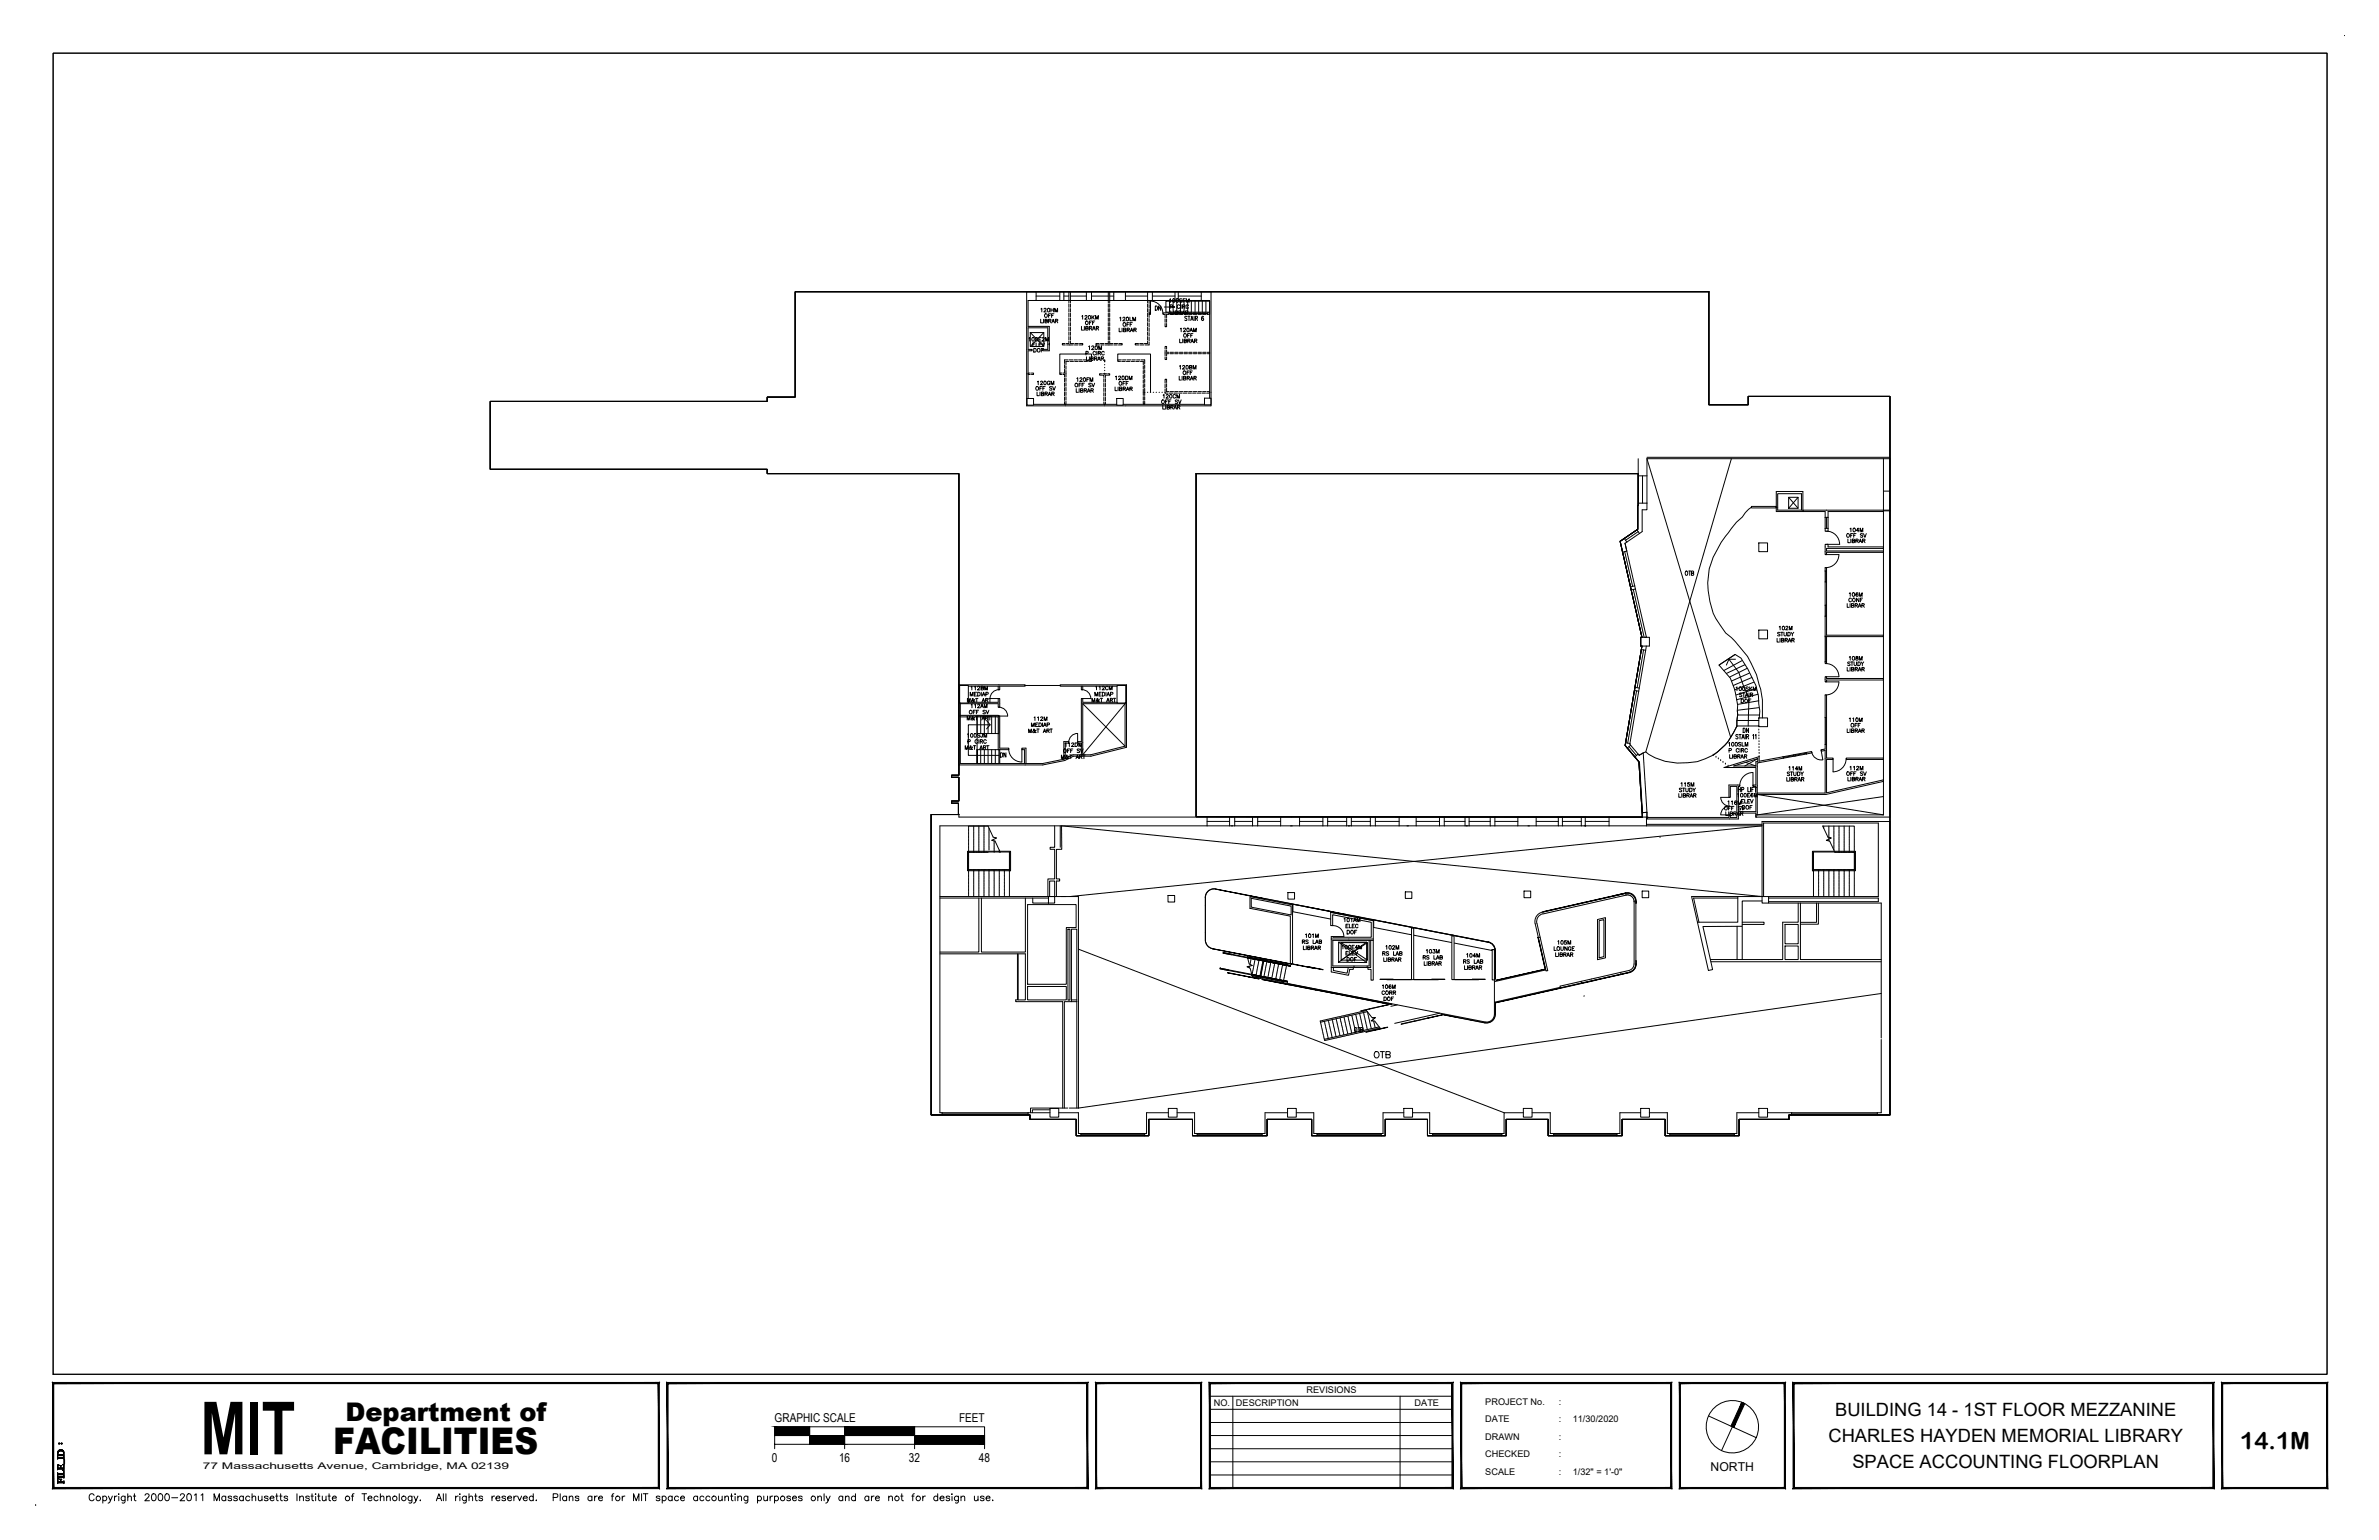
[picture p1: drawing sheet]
<svg xmlns="http://www.w3.org/2000/svg" width="432mm" height="279mm" viewBox="0 0 432 279" stroke-linecap="round" stroke-linejoin="round" font-family="sans-serif">
<defs><g id="words">
<text font-size="13.3" x="36.4" y="263.9">MIT</text>
<text font-size="6.7" x="60.4" y="263.9">FACILITIES</text>
<text font-size="4.7" x="62.7" y="257.7">Department of</text>
<text font-size="4.4" x="248.7" y="193.3">OTB</text>
<text font-size="4.3" x="406.6" y="262.8">14.1M</text>
<g font-size="3.5">
<text x="188.7" y="58.9">OFF</text>
<text x="208.8" y="57.5">DN</text>
<text x="186.6" y="65.3">DOF</text>
<text x="202.8" y="60.3">OFF</text>
<text x="213.8" y="62.4">OFF</text>
<text x="202.1" y="71.3">OFF</text>
<text x="213.8" y="69.1">OFF</text>
<text x="315.4" y="134.1">DN</text>
<text x="180.6" y="138.6">DN</text>
<text x="244.8" y="188.4">OTB</text>
</g>
<g font-size="3.3">
<text x="333.1" y="256.9">BUILDING 14 - 1ST FLOOR MEZZANINE</text>
<text x="331.9" y="261.6">CHARLES HAYDEN MEMORIAL LIBRARY</text>
<text x="336.2" y="266.4">SPACE ACCOUNTING FLOORPLAN</text>
</g>
<g font-size="3.1">
<text x="196.1" y="60">OFF</text>
<text x="335.1" y="133">OFF</text>
<text x="334.8" y="140.8">112M</text>
</g>
<g font-size="2.2">
<text x="140.6" y="258.1">GRAPHIC SCALE</text>
<text x="174.1" y="258.1">FEET</text>
<text x="140.1" y="265.2">0</text>
<text x="152.3" y="265.2">16</text>
<text x="165" y="265.2">32</text>
<text x="177.7" y="265.2">48</text>
<text x="310.5" y="266.8">NORTH</text>
</g>
<g font-size="1.7">
<text x="220.3" y="255.1">NO.</text>
<text x="224.3" y="255.1">DESCRIPTION</text>
<text x="237.1" y="252.7">REVISIONS</text>
<text x="256.8" y="255.1">DATE</text>
<text x="269.6" y="254.9">PROJECT No.</text>
<text x="282.9" y="254.9">:</text>
<text x="269.6" y="258.1">DATE</text>
<text x="269.6" y="261.3">DRAWN</text>
<text x="282.9" y="258.1">:</text>
<text x="282.9" y="261.3">:</text>
<text x="285.5" y="258.1">11/30/2020</text>
<text x="36.8" y="266.6">77 Massachusetts Avenue, Cambridge, MA 02139</text>
<text x="269.6" y="267.6">SCALE</text>
<text x="269.6" y="264.4">CHECKED</text>
<text x="282.9" y="267.6">:</text>
<text x="282.9" y="264.4">:</text>
<text x="285.5" y="267.6">1/32&quot; = 1'-0&quot;</text>
</g>
</g></defs>
<!-- layer: 14N_1M|A-MISC -->
<g fill="none" stroke="#000" stroke-width=".18">
<path d="M213.6 54.6v2M214.3 54.6v2M214.9 54.6v2M215.6 54.6v2M216.2 54.6v2M216.9 54.6v2M217.6 54.6v2M218.2 54.6v2M218.9 54.6v2M219.6 54.6h-8v2h8M89 72.8h50.2v-.8h5.1v-19.1h165.9v20.5h7.1v-1.5h25.7v130.4h-18.3v.8h-9v3h-13.5v-3h-7.8v3h-13.4v-3h-7.6v3h-14.3v-3h-7.7v3h-13.3v-3h-8.1v3h-13.6v-3h-7.9v3h-13.2v-3h-8.4v-.8h-17.9v-54.5h5v-2.1h-1.3v-.4h1.3v-4.3h-1.3v-.4h1.3v-54.7h-34.8v-.8h-50.2zM187 60.3h2.5v2.6h-2.5z"/>
<path d="M187 60.3l2.5 2.6M189.5 60.3l-2.5 2.6M198.1 65.3v-1.1h-5.7v3.5M202.9 65.3v-1.1h5.9v7M217.1 85.9h80.2v10.1l-3.2 2.2 3.9 17.4h-.2v1.6h.2l-3 18 2.5 3 .6 10h-81z"/>
</g>
<!-- layer: 14N_1M|A-WALL-PHTM -->
<g fill="none" stroke="#000" stroke-width=".18">
<path d="M200.5 65.4v.3M200.5 66.1v.1M200.5 66.6v.1M200.5 67.2v.1M200.5 67.7v.2M207.8 71.2h.1M208.3 71.2h.1M208.8 71.2h.1M209.3 71.2h.1M209.8 71.2h.1M210.4 71.2h.1M210.9 71.2h.1"/>
<path d="M211.4 71.2h.1"/>
</g>
<!-- layer: 14N_1M|A-WALL-PRHT -->
<g fill="none" stroke="#000" stroke-width=".18">
<path d="M194 54.9v-.4h.3v.4M194 55.1v.7M194 56v.6M194 56.8v.7M194 57.7v.6M194 58.5v.7M194 59.4v.6M194.3 55.1v.7M194.3 56v.6M194.3 56.8v.7M194.3 57.7v.6M194.3 58.5v.7"/>
<path d="M194.3 59.4v.6M201.2 54.9v-.4h.2v.4M201.2 55.1v.7M201.2 56v.6M201.2 56.8v.7M201.2 57.7v.6M201.2 58.5v.7M201.2 59.4v.6M201.4 55.1v.7M201.4 56v.6M201.4 56.8v.7M201.4 57.7v.6"/>
<path d="M201.4 58.5v.7M201.4 59.4v.6M208.3 58.5v.7M208.3 59.4v.6M208.6 58.6v.7M208.6 59.5v.6M211.5 58.7v.6h.2v-.6M213.1 56.8h.7M213.2 57h.6M214 56.8h.6M214.1 57h.6M214.8 56.8h.7"/>
<path d="M214.9 57h.6M215.7 56.8h.6M215.7 57h.7M216.5 56.8h.7M216.6 57h.6M217.4 56.8h.6M217.4 57h.7M218.2 56.8h.7M218.3 57h.6M219.1 56.8h.5v.2h-.5M187 67.7h-.4v.2h.4M187.2 67.7h.4v.2h-.4"/>
<path d="M192.7 67.7h-.3v.2h.3M192.9 67.9h.3v.5M193.2 67v.7h-.3M193.2 66.2v.6M193.2 68.6v.7M193.2 69.5v.6M193.2 70.3v.7M193.2 71.2v.6M193.2 72v.7M193.3 62.3h-.5v.3h.6M193.5 72.8v.6h-.3v-.5M193.5 66.4v.6"/>
<path d="M193.5 67.2v1.2M193.5 68.6v.6M193.5 69.4v.7M193.5 70.3v.6M193.5 71.1v.6M193.5 72v.6M193.6 62.6h1.2M193.9 65.3h-.7v.6M194 65.6h-.5v.6M194 61.9v.4h-.5M194 60.2v.6M194 61.1v.6"/>
<path d="M194.1 65.3h.6M194.2 65.6h.7M194.3 61.9v.4h.6M194.3 60.2v.6M194.3 61.1v.6M194.9 65.3h.7M195 62.6h.7M195.1 65.6h.6M195.1 62.3h.6M195.8 65.3h.6M195.9 65.6h.6M195.9 62.3h.6v.3h-.6"/>
<path d="M196.6 65.3h.6M196.8 65.6h.6M197.5 65.3h.6v.3h-.5M199.5 62.3h-.6v.3h.7M199.7 62.3h.7M199.8 62.6h.6M199.9 67.8h-.3v.3h.8v.4M200.1 67.8h.7M200.4 72.9v.5h.2v-.5M200.4 68.7v.6M200.4 69.5v.7M200.4 70.4v.6"/>
<path d="M200.4 71.2v.7M200.4 72.1v.6M200.6 68.7v.6M200.6 69.5v.7M200.6 70.4v.6M200.6 71.2v.7M200.6 72.1v.6M200.6 62.6h1.3M201.1 67.8h.3v.3h-.8v.4M201.2 61.9v.4h-.6M201.2 60.2v.6M201.2 61.1v.6"/>
<path d="M201.4 61.9v.4h.6M201.4 60.2v.6M201.4 61.1v.6M202.2 62.6h.6M202.2 62.3h.7M203.1 62.3h.6v.3h-.7M203.5 65.3h-.6v.3h.5M203.6 65.6h.6M203.7 65.3h.7M204.4 65.6h.7M204.6 65.3h.6M205.3 65.6h.6"/>
<path d="M205.4 65.3h.7M206.1 65.6h.7M206.3 65.3h.6M206.6 62.3h-.5v.3h.7M206.9 62.3h.6M207 65.6h.5v.6M207 62.6h.6M207.1 65.3h.7v.7M207.5 72.8v.6h.3v-.6M207.5 66.4v.6M207.5 67.2v.7M207.5 68.1v.6"/>
<path d="M207.5 68.9v.6M207.5 69.8v.6M207.5 70.6v1.1M207.5 72v.6M207.8 66.2v.7M207.8 67.1v.6M207.8 67.9v.7M207.8 68.8v.6M207.8 69.6v.6M207.8 70.5v1.2M207.8 72v.6M208.3 61.9v.4h-.6"/>
<path d="M208.3 60.2v.6M208.3 61.1v.6M208.6 62v.6h-.8M208.6 60.3v.7M208.6 61.2v.6M211.5 64.7v.5h.2v-.4M211.5 70.6v.7h.5M211.5 63.6v.9M211.5 69.7v.7M211.7 69.4v-.6h-.2v.7M211.7 63.3v-.4h-.2v.4M211.7 70.5v.5h.4"/>
<path d="M211.7 63.5v.4h.4M211.7 69.6v.6M212.1 64.2h-.4v.4M212.2 71.3h.7M212.4 71h.6M212.4 63.9h.6M212.4 64.2h.6M213.1 71.3h.6M213.2 71h.6M213.2 63.9h.6M213.2 64.2h.6M213.9 71.3h.7"/>
<path d="M214.1 71h.6M214.1 63.9h.6M214.1 64.2h.6M214.8 71.3h.6M214.9 71h.6M214.9 63.9h.6M214.9 64.2h.6M215.6 71.3h.7M215.7 71h.7M215.7 63.9h.7M215.7 64.2h.7M216.5 71.3h.6"/>
<path d="M216.6 71h.6M216.6 63.9h.6M216.6 64.2h.6M217.3 71.3h.6M217.4 71h.7M217.4 63.9h.7M217.4 64.2h.7M218.2 71.3h.6M218.3 71h.6M218.3 63.9h.6M218.3 64.2h.6M219.1 71h.5v.3h-.6"/>
<path d="M219.1 63.9h.5v.3h-.5"/>
</g>
<!-- layer: 14N_1M|A-WALL -->
<path d="M200.5 65.3v.3" fill="none" stroke="#000" stroke-width=".18"/>
<!-- layer: 14N_1M|A-WALL-CORE -->
<path d="M186.3 52.9h33.5v20.7h-33.5zM208.3 54.5h-21.7v4.7h3.9v4.4M209.2 54.5h10.4v17.7M186.4 72.3h1.2v1.2h-1.2zM186.6 63.6v8.7M187.6 73.4h15.1M190.2 62.5v-3h-3.6v3.9M202.7 72.3h1.2v1.2h-1.2zM203.9 73.4h14.7M218.6 72.2h1.2v1.2h-1.2z" fill="none" stroke="#000" stroke-width=".18"/>
<!-- layer: 14N_1M|A-GLAZ -->
<g fill="none" stroke="#000" stroke-width=".18">
<path d="M188.1 52.9v1.6M188.1 53.7h4.3M192.4 52.9v1.6M193.1 52.9v1.6M193.1 53.7h.9M194 52.9v1.6M194.3 52.9v1.6M194.3 53.7h2.9M197.2 52.9v1.6M198.1 52.9v1.6M198.1 53.7h3.1M201.2 52.9v1.6"/>
<path d="M201.4 52.9v1.6M201.4 53.7h.8M202.2 52.9v1.6M204.3 52.9v1.6M204.3 53.7h4M208.3 52.9v1.6M209.2 52.9v1.6M209.2 53.7h4.1M212.1 56.9h7.1M213.3 52.9v1.6M213.9 52.9v1.6M213.9 53.7h4.1"/>
<path d="M218 52.9v1.6M219.2 56.8v.2"/>
</g>
<!-- layer: 14N_1M|A-AREA-FICM$TXT -->
<g fill="none" stroke="#000" stroke-width=".18">
<path d="M213.3 56.7h.4v-.2l-.4-.1v.7l.4-.1v-.2l-.1-.1M213.9 56.7h.4l.1-.2-.5-.1v.7M214.2 55.4a.28 .28 0 0 0-.5 0 .28 .28 0 0 0 0 .4 .28 .28 0 0 0 .5 0M214.2 56.7l.2 .4M214.4 55.3v.7M214.5 57.1l.3-.7 .2 .7M214.5 54.3h-.4l.4 .4-.1 .2-.3-.1M214.6 56.8h.3M214.6 55.6h.4l.1-.2-.5-.1v.7M214.7 54.5h.3M214.8 55.6l.3 .4M215.2 54.2h-.5v.7"/>
<path d="M215.2 56.7h.4v-.2l-.4-.1v.7M215.3 54.9v-.7l.3 .7 .2-.7v.7M215.4 56.7l.2 .4M215.7 55.4a.27 .27 0 0 0-.3-.1 .27 .27 0 0 0-.1 .4 .24 .24 0 0 0 .1 .3 .24 .24 0 0 0 .3-.2M188.2 71.1v.7h.4M188.3 69.3l.1-.2v.7M188.7 70.5h.3M188.8 71.1v.7M188.9 69.3l.1-.2 .2 .2-.4 .5h.5M189 71.5l.4-.1 .1-.1-.5-.2v.7h.4l.1-.2-.2-.1M189.1 70.1h-.4v.7M189.3 70.5h.2"/>
<path d="M189.7 71.5l.4-.1v-.2l-.4-.1v.7M189.7 70.1h-.4v.7M189.9 71.5l.2 .3M190.2 71.8l.3-.7 .2 .7M190.3 71.6h.3M190.6 69.3a.24 .24 0 0 0-.3-.2 .24 .24 0 0 0-.2 .3 .27 .27 0 0 0 .1 .4 .27 .27 0 0 0 .4-.1l-.2-.2M190.8 69.8v-.7l.2 .7 .3-.7v.7M190.9 71.5l.4-.1v-.2l-.4-.1v.7M190.9 70.2h-.4l.4 .4v.2l-.4-.1M191.1 70.1l.2 .7 .3-.7M191.1 71.5l.2 .3M195.3 70.5v.7h.4"/>
<path d="M195.4 68.7l.2-.2v.7M195.8 69.8h.3M195.9 70.5v.7M196 68.7l.1-.2 .3 .2-.4 .5h.4M196.1 70.8h.4l.1-.2-.5-.1v.7h.4l.1-.2-.2-.2M196.3 69.5h-.5v.7M196.4 69.8h.3M196.8 70.8h.4v-.2l-.4-.1v.7M196.8 69.5h-.4v.7M197 70.8l.2 .4M197.1 64.1l.4-.1v-.2l-.4-.1v.7M197.2 64.7v.7h.4"/>
<path d="M197.3 68.8h.2M197.4 71.2l.2-.7 .3 .7M197.5 71h.3M197.6 62.9l.2-.1v.6M197.7 68.5h-.4v.7M197.7 64.7v.7M197.8 69.2v-.7l.3 .7 .2-.7v.7M198 65.1l.4-.1v-.1l-.4-.2v.7h.4v-.2l-.1-.1M198 70.8h.4v-.2l-.4-.1v.7M198 69.6l-.1-.1-.3 .1 .4 .4v.2l-.4-.1M198.2 62.9l.1-.1h.2v.3l-.4 .3h.5M198.2 69.5l.2 .7 .3-.7"/>
<path d="M198.2 70.8l.3 .4M198.6 65.1l.5-.1v-.2l-.5-.1v.7M198.9 62.8a.32 .32 0 0 1 .3 .3 .32 .32 0 0 1-.3 .3l-.2-.3zM198.9 63.9a.24 .24 0 0 0-.3-.2 .24 .24 0 0 0-.2 .3v.2a.24 .24 0 0 0 .2 .2 .24 .24 0 0 0 .3-.1M198.9 65.1l.2 .3M199.1 63.7v.7M199.2 65.4l.3-.7 .2 .7M199.3 65.2h.3M199.3 64.1l.4-.1v-.2l-.4-.1v.7M199.4 63.4v-.6l.3 .6 .2-.6v.6M199.6 64.1l.2 .3M199.9 65.1l.4-.1v-.2l-.4-.1v.7"/>
<path d="M200.1 65.1l.2 .3M200.4 63.9a.24 .24 0 0 0-.3-.2 .24 .24 0 0 0-.1 .3v.2a.24 .24 0 0 0 .2 .2 .24 .24 0 0 0 .2-.1M211 73.5v.7h.4M211.1 71.7l.2-.1v.6M211.6 72.9h.2M211.6 73.5v.7M211.7 71.7l.2-.1 .2 .2-.5 .4h.5M211.8 73.9l.4-.1 .1-.2-.5-.1v.7h.5v-.3h-.2M212 72.6h-.4v.6M212.1 72.9h.3M212.5 73.9l.4-.1v-.2l-.4-.1v.7M212.5 72.6h-.4v.6"/>
<path d="M212.7 73.9l.2 .3M213.1 74.2l.2-.7 .3 .7M213.2 74h.3M213.4 71.7a.27 .27 0 0 0-.4-.1 .27 .27 0 0 0-.1 .4 .24 .24 0 0 0 .2 .2 .24 .24 0 0 0 .3-.1M213.6 72.2v-.6l.3 .6 .2-.6v.6M213.7 73.9l.4-.1v-.2l-.4-.1v.7M213.8 72.7l-.2-.1-.3 .1 .5 .3-.2 .2-.3-.1M213.9 72.6l.2 .6 .3-.6M213.9 73.9l.3 .3"/>
<circle cx="213" cy="54.5" r=".3"/>
<circle cx="213.7" cy="54.5" r=".3"/>
<circle cx="188.3" cy="70.4" r=".31"/>
<circle cx="189.7" cy="69.4" r=".3"/>
<circle cx="195.4" cy="69.8" r=".31"/>
<circle cx="196.8" cy="68.8" r=".31"/>
<circle cx="211.1" cy="72.9" r=".3"/>
<circle cx="212.5" cy="71.9" r=".3"/>
</g>
<!-- layer: 14N_1M|A-TEXT -->
<path d="M215.4 57.5l-.1-.1-.3 .1 .1 .2 .3 .1v.3h-.4M215.6 57.4h.4M215.8 57.4v.8M216.1 58.2l.2-.8 .3 .8M216.2 57.9h.3M216.7 57.4v.8M217 57.8l.3-.1v-.3h-.3v.8M217.2 57.8l.2 .4M218.4 57.5v-.1a.4 .4 0 0 0-.4 .3 .4 .4 0 0 0 .2 .4 .21 .21 0 0 0 .3-.2 .21 .21 0 0 0-.4-.1v.1" fill="none" stroke="#000" stroke-width=".18"/>
<!-- layer: 14E_1M|A-MISC -->
<g fill="none" stroke="#000" stroke-width=".18">
<path d="M89 72.8h50.2v-.8h5.1v-19.1h165.9v20.5h7.1v-1.5h25.7v130.4h-18.3v.8h-9v3h-13.5v-3h-7.8v3h-13.4v-3h-7.6v3h-14.3v-3h-7.7v3h-13.3v-3h-8.1v3h-13.6v-3h-7.9v3h-13.2v-3h-8.4v-.8h-17.9v-54.5h5v-2.1h-1.3v-.4h1.3v-4.3h-1.3v-.4h1.3v-54.7h-34.8v-.8h-50.2zM217.1 85.9h80.2v10.1l-3.2 2.2 3.9 17.4h-.2v1.6h.2l-3 18 2.5 3 .6 10h-81zM298.9 83.2l15.2 50.6M314.3 83.2l-15.6 53.2M324.6 90.2l1.8 2M326.4 90.2l-1.8 2M313.8 119.6h1.2M314.9 118.7l-2.9 2M316.2 119.9l-3.3 1.8M313.3 120.7l.5-1.1 1.8 2.4 .9 2.6 1 1.9-.2 5.2M315.3 128.9l.1 .8-.2 1.1M315.4 129.7h4"/>
<path d="M316.7 120.6l-3.4 1.6M316.9 138.3l1.8 .7M317.1 121.3l-3.2 1.5M317.5 122.1l-3.2 1.5M318 122.9l-3.4 1.5M318.3 123.8l-3.4 1.4M318.8 124.9l-3.7 1.2M319 137.6l-2.3 1.4M319.1 126l-3.9 1M319.2 128.4l-3.8 .5M319.2 127.1l-3.8 .7M319.3 130.3l.1-1.3-.2-1.3a12 12 0 0 0-2.6-7.2l-.6-1.1-1.1-.7-2.9 2 .8 .9a6.3 6.3 0 0 1 2.2 4.1l.4 2.2-.2 3.9"/>
<path d="M319 144.1l22.9 3.7M341.9 144.5l-22.9 3.3"/>
</g>
<!-- layer: 14E_1M|A-WALL -->
<g fill="none" stroke="#000" stroke-width=".18">
<path d="M298.9 83h44.1M298.9 83.2h44.1M317.9 91.9h4.5v.3h-4.5zM317.9 92l-1.1 1-.6 .8-1 .9-.9 1.2a27.1 27.1 0 0 0-3.3 5.2 13.6 13.6 0 0 0 2.2 13.7 15.8 15.8 0 0 1 6.1 9.4l.3 .8 .3 2v3.3M331.3 98.8h.5v.4h10.1v.3h-10.4v.5h10.4v.2h-10.4v.4h-.2zM341.9 92.7v.1h-10.1v3.6h-.5v-3.6h-4.1v-.2h15.8v.1M331.3 103h.2v12.2h10.4v.3h-10.4v4.9h-.2zM314.7 139l4.3-1.4v.5l-.3 .1v.8zM315.2 131.8a10.4 10.4 0 0 1-10.8 6.6 9.2 9.2 0 0 1-5.7-2l-1.2 .6M315.2 131.7a10.9 10.9 0 0 1-4.2 5.3M331.3 122.8h.2v.3h10.4v.3h-10.4v.3h-.2zM335.1 137.5h6.8v.3h-6.8z"/>
<path d="M318.8 147.8h.2v-3.7h12.4l10.5-2.3v-.3l-10.4 2.3v-6h1.2v-.3h-1.2v-11.4h-.2v9.8l-.8 .1 .1 .3 .7-.1v7.7h-12.3v-5.5l9.9-1.8-.1-.3-9.5 1.8v-.8l-6.4 1.9h5.8v3.2h-.5v.3h.5v4.5h-3.2v-4.5h.3v-.3h-2v2.3h.3v-2h1.1v5.6h-1.1v-.5h-.3v.5h-14.9v.3h16.6v-1.1h3.2v.7h.1"/>
</g>
<!-- layer: 14E_1M|A-GLAZ -->
<g fill="none" stroke="#000" stroke-width=".18">
<path d="M294.8 97.7l.5 .7M295.3 100l-.8 .2M297.1 96.1l.5 .7M297.3 91.3h1.6M297.3 96.4l-2.2 1.6M297.3 86.3h1.6M298.1 86.3v5M331.3 95.9h.5M331.3 93.9h.5M331.5 93.9v2M294.9 100.1l1.4 6.3M296.5 106.9l1.9 8.7"/>
<path d="M296.7 106.3l-.8 .2M296.8 106.9l-.7 .1M297.9 117.8l.8 .2M298.3 117.9l-1.1 6.9M298.8 115.6h-.2M331.3 115.5h.2M331.3 103.6h.2M331.3 105.6h.2M331.3 109.8h.2M331.3 111.8h.2M331.4 103.6v2M331.4 109.8v2"/>
<path d="M331.4 115.5v4.6M295.1 134.8l.7 .1M295.7 135.5l1.3 1.6M296 135.2l-.6 .5M296.7 125.3l.7 .1M296.7 124.7l.8 .1M297 125.3l-1.6 9.5M297.3 136.8l-.6 .5M323.6 137.3l.1 .3M325.6 136.9v.3M325.6 137.1l-1.9 .3M325.9 136.9v.3"/>
<path d="M327.8 136.5l.1 .3M327.9 136.7l-2 .3M331.3 120.1h.2M331.3 130.2h.2M331.3 135.1h.2M331.4 130.2v4.9"/>
</g>
<!-- layer: 14E_1M|A-DOOR -->
<path d="M331.5 96.4a2.38 2.38 0 0 1 2.4 2.3M331.5 98.8h2.4M331.4 100.6h2.4a2.38 2.38 0 0 1-2.4 2.4M330.6 136.2l.3 1.6a1.73 1.73 0 0 1-2.1-1.3M331.4 120.4a2.38 2.38 0 0 1 2.4 2.4h-2.4M331.4 123.7h2.4a2.38 2.38 0 0 1-2.4 2.4M335.1 137.7a2.38 2.38 0 0 1-2.4 2.3v-2.3M312.3 144.7a1.6 1.6 0 0 0 1.6 1.6 1.56 1.56 0 0 0-1.6 1.5M312.3 144.7h1.6M312.3 147.8h1.6M315.8 142.5a2.38 2.38 0 0 1 2.4-2.3v2.4" fill="none" stroke="#000" stroke-width=".18"/>
<!-- layer: 14E_1M|A-WALL-CORE -->
<g fill="none" stroke="#000" stroke-width=".18">
<path d="M295 98.6l3.8 17M295 98.6l.3 1.4M297.3 83.2v12.8l-3.2 2.2 3.9 17.4M298.9 83.2v9.3h-.8v3.9l-3.1 2.2M319.2 98.5h1.6v1.6h-1.6zM322.4 89.2h4.8v3.6h-4.8zM322.7 89.6h4.3v3h-4.3zM324.6 90.2h1.8v2h-1.8zM341.9 83.2v9.5h1.1M341.9 89.1h1.1M343 83.2v65h-24.3v-.4h23.2v-55.1M297.8 115.6h1.6v1.6h-1.6z"/>
<path d="M298 117.2l-3 18 2.6 3.1 .5 9.1M298.8 117.2l-3 17.8 1.7 2 .8-.4 .6 10.8h-.8M319.2 114.3h1.6v1.6h-1.6zM319.2 130.3h1.6v1.5h-1.6zM298.1 147.4h.8v1.2M298.9 148.2h.2M298.9 147.4v1"/>
</g>
<!-- layer: 14E_1M|A-TEXT -->
<g fill="none" stroke="#000" stroke-width=".18">
<path d="M306 103.6a.39 .39 0 0 1 .4 .4 .39 .39 0 0 1-.4 .4 .54 .54 0 0 1 0-.8zM306.5 103.6h.4M306.7 103.6v.8M307 104l.4-.1v-.3h-.4v.8h.4v-.3l-.1-.1M315.5 142.8v.9M315.5 143.2h.4M315.9 142.8v.9M316.1 143.3l.4-.1v-.3l-.4-.1v.9M317.2 142.8v.9h.4M317.7 142.8v.9M318 143.2h.2M318.3 142.8h-.3v.9"/>
<path d="M318.5 142.8h.4M318.7 142.8v.9"/>
</g>
<!-- layer: 14E_1M|A-AREA-FICM$TXT -->
<g fill="none" stroke="#000" stroke-width=".18">
<path d="M335.4 97.8v.7h.4M335.8 95.9l.2-.1v.7M335.9 97.1h.2M335.9 97.8v.7M336.2 98.1h.4v-.2l-.4-.1v.7l.4-.1v-.2l-.1-.1M336.3 96.8h-.4v.7M336.4 95.9l.1-.1a.32 .32 0 0 1 .3 .4 .32 .32 0 0 1-.4 .2zM336.5 97.1h.2M336.8 98.1h.4l.1-.2-.5-.1v.7M336.9 96.8h-.4v.7M337.1 98.1l.2 .4M337.4 98.5l.3-.7 .2 .7"/>
<path d="M337.4 96.3h-.5l.4-.5v.7M337.5 98.2h.3M337.6 96.5v-.7l.3 .7 .2-.7v.7M338.1 98.1h.3l.1-.2-.4-.1v.7M338.1 96.9l-.2-.1-.2 .1 .4 .4-.2 .2-.2-.1M338.2 96.8l.3 .7 .2-.7M338.3 98.1l.2 .4M322.6 115.8v.7h.3M322.9 113.7l.2-.1v.7M323.1 114.8l-.2-.1-.3 .1 .5 .4-.2 .2-.3-.1M323.1 115.8v.7M323.2 114.7h.5"/>
<path d="M323.3 116.1h.4l.1-.2-.5-.1v.7l.4-.1 .1-.1-.2-.2M323.4 114.7v.7M323.8 114.7v.5l.2 .2 .2-.1v-.6M324 116.1h.4v-.2l-.4-.1v.7M324.1 113.8l.2-.2 .2 .1-.4 .6h.4M324.2 116.1l.2 .4M324.5 114.7a.36 .36 0 0 1 .4 .2 .36 .36 0 0 1-.1 .5h-.3zM324.6 116.5l.2-.7 .3 .7M324.6 116.3h.4M324.8 114.3v-.7l.2 .7 .3-.7v.7M325.1 114.7l.2 .3v.4M325.2 116.1h.4v-.2l-.4-.1v.7"/>
<path d="M325.5 116.1l.2 .4M325.6 114.7l-.3 .3M335.3 109.5v.7h.3M335.7 107.6l.1-.1v.7M335.7 119.2l.1-.1v.7M335.8 109.5v.7M336.1 108.7a.25 .25 0 0 0-.3-.2 .25 .25 0 0 0-.2 .3v.1a.25 .25 0 0 0 .2 .3 .25 .25 0 0 0 .3-.2M336.1 109.8h.3l.1-.2-.4-.1v.7l.4-.1v-.1l-.2-.2M336.3 119.1h.1a.32 .32 0 0 1 .2 .4 .32 .32 0 0 1-.3 .2l-.1-.2zM336.7 109.8h.4l.1-.2-.5-.1v.7M336.9 119.1v.2a.33 .33 0 0 1 .3 .4h-.3a.27 .27 0 0 1 0-.3 .27 .27 0 0 1 .3-.1v-.2zM336.9 109.8l.3 .4"/>
<path d="M337.2 107.6a.3 .3 0 0 0-.3 .2 .3 .3 0 0 0 .3 .4 .2 .2 0 0 0 0-.4 .2 .2 0 0 0-.3 .2M337.3 110.2l.2-.7 .3 .7M337.4 110h.3M337.4 108.5v.7l-.4-.7v.7M337.5 108.2v-.7l.2 .7 .3-.7v.7M337.5 119.8v-.7l.2 .7 .3-.7v.7M337.7 108.8h.2M337.9 109.8h.4l.1-.2-.5-.1v.7M338.1 108.5h-.4v.7M338.2 109.8l.2 .4M313.7 134.8l.2-.1v.7M313.8 136.2l.4-.1 .1-.2-.5-.1v.7"/>
<path d="M313.9 136.9v.7h.4M314.4 134.7h.1a.32 .32 0 0 1 .2 .4 .32 .32 0 0 1-.3 .2l-.1-.2zM314.5 136.9v.7M314.7 137.2h.4v-.2l-.4-.1v.7l.4-.1v-.2l-.1-.1M315 134.7h.1a.32 .32 0 0 1 .3 .4 .32 .32 0 0 1-.4 .2l-.1-.2zM315.1 124.7l.2-.1v.7M315.4 137.2h.4v-.2l-.4-.1v.7M315.6 136a.24 .24 0 0 0-.3-.2 .24 .24 0 0 0-.2 .3v.1a.24 .24 0 0 0 .2 .3 .24 .24 0 0 0 .3-.2M315.6 137.2l.2 .4M315.7 124.7l.1-.1a.32 .32 0 0 1 .3 .4 .32 .32 0 0 1-.4 .3zM315.8 135.8v.7M315.9 137.6l.3-.7 .3 .7"/>
<path d="M316 134.8l-.2-.1-.3 .1 .5 .4-.2 .2-.3-.1M316 126.8h.3a.37 .37 0 0 1 .2 .4 .37 .37 0 0 1-.2 .3h-.3zM316.1 137.3h.3M316.1 136.1h.3l.1-.2-.4-.1v.7M316.2 125.8l-.2-.1-.3 .1 .5 .4-.2 .2-.3-.1M316.2 134.7v.7h.4M316.3 125.7h.4M316.3 136.1l.2 .4M316.4 124.7l.1-.1a.32 .32 0 0 1 .2 .4 .32 .32 0 0 1-.3 .3zM316.5 125.7v.7M316.6 137.2h.4v-.2l-.4-.1v.7M316.8 135.4v-.7l.2 .7 .2-.7v.7"/>
<path d="M316.8 126.4l.2-.7 .3 .7M316.8 137.2l.2 .4M316.9 126.2h.3M317.2 136a.25 .25 0 0 0-.3-.2 .25 .25 0 0 0-.2 .3v.1a.25 .25 0 0 0 .2 .3 .25 .25 0 0 0 .3-.2M317.3 124.7l-.1-.1-.3 .1 .4 .4-.1 .2-.3-.1M317.4 127.1h.2M317.5 125.7v.7M317.6 124.6v.7M317.7 126h.4v-.2l-.4-.1v.7M317.7 124.9l.3 .4M317.8 126.8h-.4v.7M317.9 126l.2 .4"/>
<path d="M318 124.6l-.4 .5M318.2 125.3v-.7l.3 .7 .2-.7v.7M324.7 139.2l.2-.1v.6M325.3 139.2l.2-.1v.6M326.3 139.5h-.4l.3-.4v.6M326.5 139.7v-.6l.3 .6 .2-.6v.6M335.3 121.1v.6h.3M335.8 120.2l-.2-.1-.2 .1 .4 .4-.2 .2-.2-.1M335.8 121.1v.6M335.9 120.1h.5M336.1 121.4h.3l.1-.2-.4-.1v.6h.3l.1-.2-.2-.1M336.1 120.1v.7"/>
<path d="M336.5 120.1v.5l.2 .2 .3-.2v-.5M336.7 121.4h.4l.1-.2-.5-.1v.6M336.9 121.4l.3 .3M337.2 120.1a.36 .36 0 0 1 .4 .2 .36 .36 0 0 1-.1 .4l-.3 .1zM337.3 121.7l.2-.6 .3 .6M337.4 121.5h.3M337.8 120.1l.2 .3v.4M337.9 121.4h.4l.1-.2-.5-.1v.6M338.2 121.4l.2 .3M338.3 120.1l-.3 .3M304.7 144v.6h.4M305.1 142.1l.2-.1v.7"/>
<path d="M305.3 143.1h-.5l.5 .4-.1 .1h-.4M305.3 144v.6M305.4 143h.4M305.5 144.3h.4l.1-.2-.5-.1v.6h.4l.1-.2-.2-.1M305.6 143v.7M305.7 142.1l.2-.1v.7M306 143v.6l.2 .1 .2-.2v-.5M306.2 144.3h.3l.1-.2-.4-.1v.6M306.4 144.3l.2 .3M306.7 142h-.4v.3a.23 .23 0 0 1 .4 0 .23 .23 0 0 1-.1 .3 .23 .23 0 0 1-.3-.1M306.7 143a.36 .36 0 0 1 .4 .2 .36 .36 0 0 1-.1 .4l-.3 .1zM306.7 144.6l.3-.6 .2 .6"/>
<path d="M306.8 144.4h.3M306.9 142.7v-.7l.3 .7 .2-.7v.7M307.2 143l.3 .3v.4M307.4 144.3h.4v-.2l-.4-.1v.6M307.6 144.3l.2 .3M307.7 143l-.2 .3M313.2 147.3v.6h.4M313.6 145.4l.2-.1v.7M313.7 146.6h.3M313.8 147.3v.6M314 147.6h.4l.1-.2-.5-.1v.6h.4l.1-.2-.2-.1M314.1 146.3h-.4v.7"/>
<path d="M314.3 145.4l.1-.1v.7M314.3 146.6h.3M314.7 147.6l.4-.1v-.1l-.4-.1v.6M314.7 146.3h-.4v.7M314.9 147.6l.2 .3M315.2 145.4v-.1a.31 .31 0 0 0-.4 .3 .31 .31 0 0 0 .3 .3 .21 .21 0 0 0 0-.3 .21 .21 0 0 0-.3 .1M315.2 147.9l.3-.6 .3 .6M315.4 147.7h.3M315.4 144.1l.1-.2v.7M315.5 146v-.7l.2 .7 .3-.7v.7M315.9 147.6l.4-.1v-.1l-.4-.1v.6M315.9 146.4h-.4l.4 .4v.1h-.4"/>
<path d="M316.1 146.3l.2 .7 .3-.7M316.1 145.4h.2M316.1 147.6l.2 .3M316.3 146.1a.36 .36 0 0 1 .4 .2 .36 .36 0 0 1-.1 .5h-.3zM316.5 145h-.4v.7h.4M316.7 145v.7h.3M317.2 144.2h.3M317.2 145.4h.3M317.6 143.9h-.4v.7h.4M317.6 145h-.4v.7h.4M317.6 146.5h.3M317.7 145l.3 .7 .2-.7"/>
<path d="M318 146.1h-.4v.7M318.2 144h-.1a.29 .29 0 0 0-.3 .2 .29 .29 0 0 0 .4 .3 .21 .21 0 0 0-.1-.3 .21 .21 0 0 0-.3 .2M318.4 144.6v-.7l.3 .7 .2-.7v.7M324.3 141v.7h.4M324.8 140.2l-.1-.1-.3 .1 .4 .3-.1 .2-.3-.1M324.8 141v.7M325 140.1h.4M325.1 141.4l.4-.1v-.1l-.4-.2v.7h.4v-.2l-.1-.1M325.2 140.1v.6M325.6 140.1v.4l.1 .2 .3-.1v-.5M325.7 141.4l.4-.1 .1-.2-.5-.1v.7M326 141.4l.2 .3"/>
<path d="M326.3 140.1a.36 .36 0 0 1 .4 .1 .36 .36 0 0 1-.1 .5h-.3zM326.3 141.7l.3-.7 .2 .7M326.4 141.5h.3M326.8 140.1l.3 .3v.3M327 141.4l.4-.1v-.2l-.4-.1v.7M327.2 141.4l.2 .3M327.3 140.1l-.2 .3"/>
<circle cx="335.4" cy="97.1" r=".31"/>
<circle cx="323.7" cy="113.9" r=".3"/>
<circle cx="336.4" cy="107.8" r=".3"/>
<circle cx="336.5" cy="108.8" r=".3"/>
<circle cx="316.9" cy="127.1" r=".3"/>
<circle cx="313.3" cy="146.6" r=".31"/>
<circle cx="316.1" cy="144.2" r=".3"/>
<circle cx="316.8" cy="144.2" r=".3"/>
<circle cx="317.1" cy="146.4" r=".3"/>
</g>
<!-- layer: 14E_1M|A-WALL-PHTM -->
<path d="M311 137h.1M311.5 137.4h.1M311.9 137.7h.1M312.3 138h.1M312.7 138.3h.1M313.2 138.6h.1M313.7 139h.1M319.3 136.2h.1M319.3 135.6h.1M319.3 137.3h.1M319.3 136.7h.1" fill="none" stroke="#000" stroke-width=".18"/>
<!-- layer: 14S_1M|A-MISC -->
<g fill="none" stroke="#000" stroke-width=".18">
<path d="M89 72.8h50.2v-.8h5.1v-19.1h165.9v20.5h7.1v-1.5h25.7v130.4h-18.3v.8h-9v3h-13.5v-3h-7.8v3h-13.4v-3h-7.6v3h-14.3v-3h-7.7v3h-13.3v-3h-8.1v3h-13.6v-3h-7.9v3h-13.2v-3h-8.4v-.8h-17.9v-54.5h5v-2.1h-1.3v-.4h1.3v-4.3h-1.3v-.4h1.3v-54.7h-34.8v-.8h-50.2zM217.1 85.9h80.2v10.1l-3.2 2.2 3.9 17.4h-.2v1.6h.2l-3 18 2.5 3 .6 10h-81zM175.8 150.1v-.2h3.5l1 2 .6 .1-.9 .5 .6 .1 1 2M175.8 157.6l.1 .2M175.8 150.1v.2M175.8 150.4v.2M175.8 150.6v.2M175.8 150.9v.2M175.8 151.1v.2M175.8 151.4v.2M175.8 151.7v.1M175.8 151.9v.2"/>
<path d="M175.8 152.2v.2M175.8 152.4v.2M175.8 152.7v.2M175.8 152.9v.2M175.8 153.2v.2M175.8 153.4v.2M175.8 153.7v.2M175.8 153.9v.2M175.8 154.2v.2M175.8 154.4v.2M175.8 154.8v.2M175.8 155.1v.2"/>
<path d="M175.8 155.4v.1M175.8 155.6v.2M175.8 155.9v.2M175.8 156.1v.2M175.8 156.4v.2M175.8 156.6v.2M175.8 156.9v.2M175.8 157.1v.2M175.8 157.4v.2M175.8 157.8v.1M175.8 158v.2M175.8 158.2v.2"/>
<path d="M175.8 158.5v.2M175.8 158.7v.2M175.8 159v.2M175.8 159.2v.2M175.8 159.5v.2M175.8 159.7v.2M175.8 160v.2M176 157.8h.2M176 154.6h-.2v.2M176.1 154.6h.2M176.2 157.8h.2M176.3 154.6h.2"/>
<path d="M176.5 157.8h.2M176.6 154.6h.2M176.7 149.9v.2M176.7 150.1v.2M176.7 150.4v.2M176.7 150.6v.2M176.7 150.9v.2M176.7 151.1v.2M176.7 151.4v.2M176.7 151.7v.1M176.7 151.9v.2M176.7 152.2v.2"/>
<path d="M176.7 152.4v.2M176.7 152.7v.2M176.7 152.9v.2M176.7 153.2v.2M176.7 153.4v.2M176.7 153.7v.2M176.7 153.9v.2M176.7 154.2v.2M176.7 154.4v.2M176.7 158v.2M176.7 158.2v.2M176.7 158.5v.2"/>
<path d="M176.7 158.7v.2M176.7 159v.2M176.7 159.2v.2M176.7 159.5v.2M176.7 159.7v.2M176.7 160v.2M176.8 154.6h.2M176.9 157.8h-.1l-.1 .1M177 157.8h.2M177.1 154.6h.2M177.3 157.8h.2M177.3 154.6h.2"/>
<path d="M177.5 157.8h.2M177.6 154.6h.2M177.7 149.9v.2M177.7 150.1v.2M177.7 150.4v.2M177.7 150.6v.2M177.7 150.9v.2M177.7 151.1v.2M177.7 151.4v.2M177.7 151.7v.1M177.7 151.9v.2M177.7 152.2v.2"/>
<path d="M177.7 152.4v.2M177.7 152.7v.2M177.7 152.9v.2M177.7 153.2v.2M177.7 153.4v.2M177.7 153.7v.2M177.7 153.9v.2M177.7 154.2v.2M177.7 154.4v.2M177.7 157.8v.1M177.7 158v.2M177.7 158.2v.2"/>
<path d="M177.7 158.5v.2M177.7 158.7v.2M177.7 159v.2M177.7 159.2v.2M177.7 159.5v.2M177.7 159.7v.2M177.7 160v.2M177.8 157.8h.2M177.9 154.6h.1M178 157.8h.2M178.1 154.6h.2M178.3 157.8h.2"/>
<path d="M178.4 154.6h.2M178.5 157.8h.2M178.6 154.4v.2h.2M178.6 149.9v.2M178.6 150.1v.2M178.6 150.4v.2M178.6 150.6v.2M178.6 150.9v.2M178.6 151.1v.2M178.6 151.4v.2M178.6 151.7v.1M178.6 151.9v.2"/>
<path d="M178.6 152.2v.2M178.6 152.4v.2M178.6 152.7v.2M178.6 152.9v.2M178.6 153.2v.2M178.6 153.4v.2M178.6 153.7v.2M178.6 153.9v.2M178.6 154.2v.2M178.6 157.8v.1M178.6 158v.2M178.6 158.2v.2"/>
<path d="M178.6 158.5v.2M178.6 158.7v.2M178.6 159v.2M178.6 159.2v.2M178.6 159.5v.2M178.6 159.7v.2M178.6 160v.2M178.8 157.8h.2M178.9 154.6h.2M179 157.8h.2M179.1 154.6h.2M179.3 157.8h.2v.1"/>
<path d="M179.5 150.3v.1M179.5 150.5v.2M179.5 150.8v.2M179.5 151v.2M179.5 151.3v.2M179.5 151.5v.2M179.5 151.8v.2M179.5 152v.2M179.5 152.3v.2M179.5 152.5v.2M179.5 152.8v.2M179.5 153v.2"/>
<path d="M179.5 153.3v.2M179.5 153.6v.1M179.5 153.8v.2M179.5 154.1v.1M179.5 158v.2M179.5 158.2v.2M179.5 158.5v.2M179.5 158.7v.2M179.5 159v.2M179.5 159.2v.2M179.5 159.5v.2M179.5 159.7v.2"/>
<path d="M179.5 160v.2M179.5 157.8h.2M179.8 157.8h.2M180.1 157.8h.1M180.3 157.8h.2M180.4 152.6v.1M180.4 152.8v.1M180.4 153v.2M180.4 153.3v.2M180.4 153.5v.2M180.4 153.8v.2M180.4 154v.2"/>
<path d="M180.4 154.3v.2M180.4 154.5v.1M180.4 157.8v.1M180.4 158v.2M180.4 158.2v.2M180.4 158.5v.2M180.4 158.7v.2M180.4 159v.2M180.4 159.2v.2M180.4 159.5v.2M180.4 159.7v.2M180.4 160v.2"/>
<path d="M180.6 157.8h.2M180.8 157.8h.2M181.1 157.8h.2M181.3 157.8h.2M181.4 154.2v.2M181.4 154.5v.1M181.4 157.8v.1M181.4 158v.2M181.4 158.2v.2M181.4 158.5v.2M181.4 158.7v.2M181.4 159v.2"/>
<path d="M181.4 159.2v.2M181.4 159.5v.2M181.4 159.7v.2M181.4 160v.2M181.6 157.8h.2M181.8 157.8h.2M182.1 157.8h.2M182.3 158v.2M182.3 158.2v.2M182.3 158.5v.2M182.3 158.7v.2M182.3 159v.2"/>
<path d="M182.3 159.2v.2M182.3 159.5v.2M182.3 159.7v.2M182.3 160v.2M182.5 157.8h-.2v.1M182.6 157.8h.2M182.9 157.8h.1M183.2 154.6v3.2h-.1M183.2 157.8v4.9M192.7 149.8l127.1 12.9M301.3 151.9h.1M319.8 149.8l-125.6 12.9"/>
<path d="M329.2 154.6v3.2h.1M329.2 157.8v4.9M329.3 157.8h.2M329.6 157.8h.2M329.9 157.8h.1l.1 .1M330.1 158v.2M330.1 158.2v.2M330.1 158.5v.2M330.1 158.7v.2M330.1 159v.2M330.1 159.2v.2M330.1 159.5v.2"/>
<path d="M330.1 159.7v.2M330.1 160v.2M330.1 157.8h.2M330.4 157.8h.2M330.6 157.8h.2M330.9 157.8h.2M331 149.9v.1M331 150.1v.2M331 157.8v.1M331 158v.2M331 158.2v.2M331 158.5v.2"/>
<path d="M331 158.7v.2M331 159v.2M331 159.2v.2M331 159.5v.2M331 159.7v.2M331 160v.2M331.1 157.8h.2M331.4 157.8h.2M331.6 157.8h.2M331.9 157.8h.2M331.9 149.9v.1M331.9 150.1v.2"/>
<path d="M331.9 150.4v.2M331.9 150.6v.2M331.9 150.9v.2M331.9 151.1v.2M331.9 151.4v.2M331.9 151.6v.2M331.9 151.9v.2M331.9 152.1v.2M331.9 152.4v.2M331.9 157.8v.1M331.9 158v.2M331.9 158.2v.2"/>
<path d="M331.9 158.5v.2M331.9 158.7v.2M331.9 159v.2M331.9 159.2v.2M331.9 159.5v.2M331.9 159.7v.2M331.9 160v.2M332.1 157.8h.2M332.4 157.8h.2M332.6 157.8h.2M332.9 149.9v.1M332.9 150.1v.2"/>
<path d="M332.9 150.3v.2M332.9 150.6v.2M332.9 150.8v.2M332.9 151.1v.2M332.9 151.3v.2M332.9 151.6v.2M332.9 151.8v.2M332.9 152.1v.2M332.9 152.4v.1M332.9 152.6v.2M332.9 152.9v.1M332.9 153.1v.2"/>
<path d="M332.9 153.4v.2M332.9 153.6v.2M332.9 153.9v.2M332.9 154.1v.1M332.9 158v.2M332.9 158.2v.2M332.9 158.5v.2M332.9 158.7v.2M332.9 159v.2M332.9 159.2v.2M332.9 159.5v.2M332.9 159.7v.2"/>
<path d="M332.9 160v.2M333.1 157.8h-.2v.1M333.2 157.8h.1M333.3 154.6h.2M333.4 157.8h.2M333.7 157.8h.2M333.8 154.4v.2h-.2M333.8 149.9v.2M333.8 150.1v.2M333.8 150.4v.2M333.8 150.6v.2M333.8 150.9v.2"/>
<path d="M333.8 151.1v.2M333.8 151.4v.2M333.8 151.7v.1M333.8 151.9v.2M333.8 152.2v.2M333.8 152.4v.2M333.8 152.7v.2M333.8 152.9v.2M333.8 153.2v.2M333.8 153.4v.2M333.8 153.7v.2M333.8 153.9v.2"/>
<path d="M333.8 154.2v.2M333.8 157.8v.1M333.8 158v.2M333.8 158.2v.2M333.8 158.5v.2M333.8 158.7v.2M333.8 159v.2M333.8 159.2v.2M333.8 159.5v.2M333.8 159.7v.2M333.8 160v.2M333.8 154.6h.2"/>
<path d="M333.9 157.8h.2M334.1 154.6h.2M334.2 157.8h.2M334.3 154.6h.2M334.4 157.8h.2M334.6 154.6h.2M334.7 157.8h.2M334.7 149.9v.2M334.7 150.1v.2M334.7 150.4v.2M334.7 150.6v.2M334.7 150.9v.2"/>
<path d="M334.7 151.1v.2M334.7 151.4v.2M334.7 151.7v.1M334.7 151.9v.2M334.7 152.2v.2M334.7 152.4v.2M334.7 152.7v.2M334.7 152.9v.2M334.7 153.2v.2M334.7 153.4v.2M334.7 153.7v.2M334.7 153.9v.2"/>
<path d="M334.7 154.2v.2M334.7 154.4v.2M334.7 157.8v.1M334.7 158v.2M334.7 158.2v.2M334.7 158.5v.2M334.7 158.7v.2M334.7 159v.2M334.7 159.2v.2M334.7 159.5v.2M334.7 159.7v.2M334.7 160v.2"/>
<path d="M334.8 154.6h.2M334.9 157.8h.2M335.1 154.6h.2M335.2 157.8h.2M335.4 154.6h.1M335.4 157.8h.2l.1 .1M335.6 154.6h.2M335.7 149.9v.2M335.7 150.1v.2M335.7 150.4v.2M335.7 150.6v.2M335.7 150.9v.2"/>
<path d="M335.7 151.1v.2M335.7 151.4v.2M335.7 151.7v.1M335.7 151.9v.2M335.7 152.2v.2M335.7 152.4v.2M335.7 152.7v.2M335.7 152.9v.2M335.7 153.2v.2M335.7 153.4v.2M335.7 153.7v.2M335.7 153.9v.2"/>
<path d="M335.7 154.2v.2M335.7 154.4v.2M335.7 158v.2M335.7 158.2v.2M335.7 158.5v.2M335.7 158.7v.2M335.7 159v.2M335.7 159.2v.2M335.7 159.5v.2M335.7 159.7v.2M335.7 160v.2M335.7 157.8h.2"/>
<path d="M335.9 154.6h.2M336 157.8h.1M336.1 154.6h.2M336.2 157.8h.2M336.4 154.6h.2v.2M336.6 150.1v-.2h-5.8l1 2 .6 .1-.9 .5 .6 .1 1 2h.2M336.6 157.6l-.1 .2M336.6 150.1v.2M336.6 150.4v.2M336.6 150.6v.2M336.6 150.9v.2M336.6 151.1v.2"/>
<path d="M336.6 151.4v.2M336.6 151.7v.1M336.6 151.9v.2M336.6 152.2v.2M336.6 152.4v.2M336.6 152.7v.2M336.6 152.9v.2M336.6 153.2v.2M336.6 153.4v.2M336.6 153.7v.2M336.6 153.9v.2M336.6 154.2v.2"/>
<path d="M336.6 154.4v.2M336.6 154.8v.2M336.6 155.1v.2M336.6 155.4v.1M336.6 155.6v.2M336.6 155.9v.2M336.6 156.1v.2M336.6 156.4v.2M336.6 156.6v.2M336.6 156.9v.2M336.6 157.1v.2M336.6 157.4v.2"/>
<path d="M336.6 157.8v.1M336.6 158v.2M336.6 158.2v.2M336.6 158.5v.2M336.6 158.7v.2M336.6 159v.2M336.6 159.2v.2M336.6 159.5v.2M336.6 159.7v.2M336.6 160v.2M175.8 160.2v.2M175.8 160.5v.2"/>
<path d="M175.8 160.8v.1M175.8 161v.2M175.8 161.3v.2M175.8 161.5v.2M175.8 161.8v.2M175.8 162v.2M175.8 162.3v.2M175.8 162.5v.2M176.7 160.2v.2M176.7 160.5v.2M176.7 160.8v.1M176.7 161v.2"/>
<path d="M176.7 161.3v.2M176.7 161.5v.2M176.7 161.8v.2M176.7 162v.2M176.7 162.3v.2M176.7 162.5v.2M177.7 160.2v.2M177.7 160.5v.2M177.7 160.8v.1M177.7 161v.2M177.7 161.3v.2M177.7 161.5v.2"/>
<path d="M177.7 161.8v.2M177.7 162v.2M177.7 162.3v.2M177.7 162.5v.2M178.6 160.2v.2M178.6 160.5v.2M178.6 160.8v.1M178.6 161v.2M178.6 161.3v.2M178.6 161.5v.2M178.6 161.8v.2M178.6 162v.2"/>
<path d="M178.6 162.3v.2M178.6 162.5v.2M179.5 160.2v.2M179.5 160.5v.2M179.5 160.8v.1M179.5 161v.2M179.5 161.3v.2M179.5 161.5v.2M179.5 161.8v.2M179.5 162v.2M179.5 162.3v.2M179.5 162.5v.2"/>
<path d="M180.4 160.2v.2M180.4 160.5v.2M180.4 160.8v.1M180.4 161v.2M180.4 161.3v.2M180.4 161.5v.2M180.4 161.8v.2M180.4 162v.2M180.4 162.3v.2M180.4 162.5v.2M181.4 160.2v.2M181.4 160.5v.2"/>
<path d="M181.4 160.8v.1M181.4 161v.2M181.4 161.3v.2M181.4 161.5v.2M181.4 161.8v.2M181.4 162v.2M181.4 162.3v.2M181.4 162.5v.2M182.3 160.2v.2M182.3 160.5v.2M182.3 160.8v.1M182.3 161v.2"/>
<path d="M182.3 161.3v.2M182.3 161.5v.2M182.3 161.8v.2M182.3 162v.2M182.3 162.3v.2M182.3 162.5v.2M195.7 172.2l77.3 29.7M222.9 176.5l1.2 .2-1.2-.2M224.1 176.7l2.5 .5zM226.4 173.6h.2M226.4 173.4l.3 1.5 .6 .3-1 .2 .6 .3 .4 1.5h.1M226.5 173.4h.2"/>
<path d="M226.5 173.7l-4.5-.9v.1l4.5 .9M226.6 177.2h.1M226.6 177.2l2 .4zM226.6 173.8h.1M226.6 173.7h.1M226.6 173.6l.2 .1M226.8 173.5h.1M226.8 175.5v.1M226.8 175.3v.1M226.8 173.9h.1M226.8 173.8h.1M226.9 173.7h.2"/>
<path d="M226.9 174.7v.3M227 174.5l-.1 .2M227 173.5h.2M227 174.3v.1M227 173.9h.2M227 173.8h.2M227.1 174l-.1 .2M227.1 173.7v.2M227.1 173.7l.2 .1M227.2 173.9l.2 .1M227.2 173.8l.2 .1M227.3 176.8l-5.8-1 5.9 1.1"/>
<path d="M227.3 173.5l.1 .1M227.3 176.8l-.1 .2h.2M227.3 176.6v.2M227.3 176.8h.2M227.4 176.3l-.1 .2M227.4 173.8h.2M227.4 176.1v.1M227.4 175.8v.2M227.4 176.9l.2 .1M227.4 174h.2M227.4 173.9h.2M227.5 173.6h.2"/>
<path d="M227.5 177.2l.2 .1M227.5 177l.2 .1M227.5 175.6v.2M227.6 175.3l-.1 .2M227.6 176.9h.1M227.6 175.1v.2M227.6 173.8l.2 .1M227.6 174.8v.2M227.7 174l.1 .1v.2M227.7 177h.1M227.7 173.9h.1M227.7 174.6v.1"/>
<path d="M227.7 173.6l.2 .1M227.7 174.3v.2M227.8 177.3l.4 .1M227.8 176.9h.1M227.8 173.9v.1M227.9 173.9h.2M227.9 177h.1M227.9 174.1h.1M227.9 174h.1M228 177l-.1 .1h-.2M228 173.7h.2M228 177.1l.2 .1"/>
<path d="M228 176.7v.2l.1 .1M228.1 176.5l-.1 .1M228.1 177.1h.1M228.1 174.1h.1M228.1 174h.1M228.1 173.9l.2 .1M228.1 176.2v.2M228.2 176l-.1 .1M228.2 177h.1M228.2 175.7v.2M228.3 173.7l.1 .1M228.3 177.4h.1"/>
<path d="M228.3 177.2h.1M228.3 175.5l-.1 .2M228.3 174l.1 .1M228.3 177.1h.1M228.3 174.2h.1M228.3 175.2v.2M228.4 175l-.1 .1M228.4 174h.2l-.1 .2h.1M228.4 174.7v.2M228.4 177h.1M228.5 174.5l-.1 .2M228.5 174.1h.1"/>
<path d="M228.5 173.8h.2M228.5 177.4l.2 .1M228.5 177.2l.2 .1M228.5 174.2v.2M228.5 177.1l.1 .1M228.6 177.1h.1M228.6 174h.2M228.7 177.1v.2M228.7 174.1l.1 .1M228.7 177.2h.1M228.7 174.2l.1 .1M228.7 173.8l.2 .1"/>
<path d="M228.7 177.3h.2M228.7 176.9v.1M228.8 176.6l-.1 .2M228.8 176.4v.1M228.8 177.1h.2M228.9 174.1h.2M228.9 176.1l-.1 .2M228.9 174.2h.2M228.9 175.8v.2M228.9 177.2h.2M228.9 174.3h.2M229 175.6l-.1 .2"/>
<path d="M229 173.9h.2M229 177.3l.2 .1M229 177.5l.2 .1M229 175.4v.1M229 177.7l4.9 1zM229 177.1l.2 .1M229.1 175.1l-.1 .2M229.1 174.1l.2 .1M229.1 174.9v.1M229.1 174.2h.1M229.1 177.3h.2M229.1 174.3h.2"/>
<path d="M229.2 174.6l-.1 .2M229.2 174.4v.2M229.2 173.9l.2 .1M229.2 177.6h.2M229.2 177.4h.2M229.2 177.2h.2M229.3 174.1l-.1 .2M229.3 174.2l.2 .1M229.4 177.3h.1M229.4 174.3l.1 .1M229.4 174l-.7 3.5h.3M229.4 174.2h.2"/>
<path d="M229.4 177.2v.2M229.4 174l-.6 3.5M229.4 177v.2M229.5 177.2h.1M229.5 174h.2M229.5 177.6l.2 .1M229.5 177.4l.2 .1M229.5 176.7v.2M229.5 176.5v.2M229.5 174.4h.2M229.5 174.3h.2M229.6 177.3l.1 .1"/>
<path d="M229.6 176.2v.2M229.6 174.2l.2 .1M229.7 176l-.1 .2M229.7 177.3h.1M229.7 175.7v.2M229.7 174l.2 .1M229.7 175.5v.2M229.8 177.7h.1M229.8 177.5h.1M229.8 174.4h.1M229.8 174.3h.1M229.8 175.3v.1"/>
<path d="M229.8 177.4h.1M229.8 175v.2M229.9 177.3h.1M229.9 174.3h.2M229.9 174.7l-.1 .2M229.9 174.5v.2M230 174.3l-.1 .1M230 174.4h.1M230 174.5h.1M230 174.1h.2M230 177.5l.2 .1M230 177.4l.1 .1"/>
<path d="M230 177.7l.2 .1M230.1 177.3l.1 .1M230.1 174.3h.2M230.1 177.4v.1M230.2 177.1l-.1 .2M230.2 174.4h.1M230.2 174.5h.1M230.2 177.5h.1M230.2 176.9v.2M230.2 174.1l.2 .1M230.2 177.6h.2M230.3 177.8h.1"/>
<path d="M230.3 176.6l-.1 .2M230.3 177.4h.1M230.3 176.4v.2M230.3 176.1v.2M230.4 174.4h.2M230.4 174.4l.1 .1M230.4 174.6h.1M230.4 175.9v.2M230.4 177.5h.1M230.5 175.6l-.1 .2M230.5 174.2h.2M230.5 177.8l.2 .1"/>
<path d="M230.5 177.6h.2M230.5 175.4v.2M230.5 177.4l.1 .1M230.6 175.1l-.1 .2M230.6 174.9v.2M230.6 174.5h.1M230.6 174.6h.1M230.6 174.4h.2M230.6 177.5l.2 .1M230.6 174.6v.2M230.7 174.4v.2M230.7 177.5h.1v.2"/>
<path d="M230.8 174.2l.1 .1M230.8 177.9h.1M230.8 177.7l.4 .1M230.8 174.5l.1 .1M230.8 174.6l.1 .1M230.8 177.6h.2M230.9 174.4l.2 .1M230.9 177.3l-.1 .2M230.9 177v.2M230.9 177.5h.1M231 174.3h.2M231 176.8l-.1 .2"/>
<path d="M231 177.9l.2 .1M231 176.5v.2M231 177.6l.2 .1M231 174.6h.2M231 174.7h.2M231.1 176.3l-.1 .2M231.1 176v.2M231.1 174.5h.2M231.1 177.5l.2 .1M231.2 175.8l-.1 .2M231.2 175.5v.2M231.2 174.3l.2 .1"/>
<path d="M231.2 177.8h.2M231.2 174.7l.2 .1-.1 .2M231.2 177.7h.2M231.2 174.6h.2M231.3 178h.1M231.3 175.3l-.1 .2M231.3 175v.2M231.3 177.6h.2M231.4 174.6h.2M231.4 174.6v.1M231.5 177.7h.1M231.5 174.7h.1"/>
<path d="M231.5 174.8h.1M231.5 178.2h.1M231.5 174.4h.2M231.5 178h.2M231.5 177.7v.1h.2M231.6 177.4v.2l.1 .1M231.6 174.6h.2M231.6 177.2v.1M231.7 177.8h.1M231.7 174.7h.1M231.7 174.8h.1M231.7 176.9v.2"/>
<path d="M231.7 174.4h.2M231.7 178.1h.2M231.7 177.9h.2M231.8 177.7h.1M231.8 176.4l-.1 .4M231.8 176.2v.2M231.9 174.6l.2 .1M231.9 175.9v.2M231.9 177.8h.1M231.9 174.7l.1 .1M231.9 174.8l.1 .1M231.9 175.7v.1"/>
<path d="M232 174.5h.2M232 175.4l-.1 .2M232 177.7h.1M232 178.1l.2 .1M232 177.9h.2M232 175.2v.2M232.1 174.9l-.1 .2M232.1 177.8l.3 .1M232.1 174.8h.1M232.1 174.9h.1M232.2 177.8h.1M232.2 174.5l.2 .1"/>
<path d="M232.2 178h.2M232.3 178.2h.1M232.3 177.8l-.1 .1M232.3 177.8h.1M232.3 177.5v.2M232.3 174.8l.1 .1M232.3 174.9l.1 .1M232.3 174.7h-.2v.2M232.4 174.7l.2 .1M232.4 177.3l-.1 .2M232.4 177.1v.1M232.4 176.8v.2"/>
<path d="M232.5 174.6h.2M232.5 177.9h.2M232.5 178h.2M232.5 178.2h.2M232.5 176.5v.2M232.5 177.8l.2 .1M232.5 175h.1M232.5 174.9h.1M232.6 176.1l-.1 .4M232.6 174.8h.2v.2M232.6 175.8v.2M232.7 175.5v.2"/>
<path d="M232.7 175l.3 .1M232.7 174.9l.3 .1M232.7 174.6h.2M232.7 178l.2 .1M232.7 175.3v.2M232.7 178h.2M232.8 177.9h.2l-.1 .2M232.8 175.1v.1M232.9 174.9h.2M232.9 178.1v.2h-.2M233 174.7h.2M233 178h.2"/>
<path d="M233 177.7v.2M233 177.9h.2M233 175.1h.2M233.1 177.4l-.1 .2M233.1 175h.1M233.1 174.9h.2M233.1 177.2v.2M233.2 176.9l-.1 .2M233.2 176.7v.2M233.2 174.7h.2M233.2 178.1h.2M233.2 178h.2"/>
<path d="M233.3 176.4l-.1 .2M233.3 175.1h.2M233.3 175l.2 .1M233.3 176.2v.2M233.4 175.9l-.1 .2M233.4 174.9l.1 .1M233.4 175.7v.2M233.5 175.4l-.1 .2M233.5 174.8h.1l-.1 .2M233.5 178.5v.1M233.5 175.2v.2M233.5 178h.2v.2l-.2-.1"/>
<path d="M233.5 175v.1M233.5 175.2h.2M233.6 175.1h.2M233.8 175.2l.2 .1M233.8 175.1h.2M233.9 178.6h.2M233.9 178.5l18.7 3.7-18.7-3.6zM233.9 178.6l4.9 1M233.9 178.6v.1M234.1 175.2h.1v.1h-.2M234.2 178.6l.2 .1M234.4 178.7h.2"/>
<path d="M234.7 178.7l.2 .1M234.9 178.8h.2M235.2 178.9h.2M235.4 178.9h.2M235.7 178.9l.2 .1M235.9 179h.2M236.2 179l.2 .1M236.3 179.1h.1M236.4 179.1h.1M236.4 179.1h.2M236.7 179.1l.2 .1M236.9 179.2h.2"/>
<path d="M237.2 179.2l.2 .1M237.4 179.3h.2M237.7 179.3l.2 .1M237.9 179.4h.2M238.2 179.4l.2 .1M238.4 179.5h.2M238.7 179.5h.2M238.8 179.6l4.9 .9zM238.9 179.6h.2M239.2 179.6l.2 .1M239.4 179.7h.2M239.7 179.7l.2 .1"/>
<path d="M239.9 179.8h.2M240.2 179.8h.2M240.4 179.9h.2M240.7 179.9l.2 .1M240.9 180h.2M243 170.9h5v3.7h-5zM243 170.9l5 3.7M243.4 171h4.8v3.2h-4.8zM243.4 171l4.8 3.2M248 170.9l-5 3.7M248.2 171l-4.8 3.2M330.1 160.2v.2"/>
<path d="M330.1 160.5v.2M330.1 160.8v.1M330.1 161v.2M330.1 161.3v.2M330.1 161.5v.2M330.1 161.8v.2M330.1 162v.2M330.1 162.3v.2M330.1 162.5v.2M331 160.2v.2M331 160.5v.2M331 160.8v.1"/>
<path d="M331 161v.2M331 161.3v.2M331 161.5v.2M331 161.8v.2M331 162v.2M331 162.3v.2M331 162.5v.2M331.9 160.2v.2M331.9 160.5v.2M331.9 160.8v.1M331.9 161v.2M331.9 161.3v.2"/>
<path d="M331.9 161.5v.2M331.9 161.8v.2M331.9 162v.2M331.9 162.3v.2M331.9 162.5v.2M332.9 160.2v.2M332.9 160.5v.2M332.9 160.8v.1M332.9 161v.2M332.9 161.3v.2M332.9 161.5v.2M332.9 161.8v.2"/>
<path d="M332.9 162v.2M332.9 162.3v.2M332.9 162.5v.2M333.8 160.2v.2M333.8 160.5v.2M333.8 160.8v.1M333.8 161v.2M333.8 161.3v.2M333.8 161.5v.2M333.8 161.8v.2M333.8 162v.2M333.8 162.3v.2"/>
<path d="M333.8 162.5v.2M334.7 160.2v.2M334.7 160.5v.2M334.7 160.8v.1M334.7 161v.2M334.7 161.3v.2M334.7 161.5v.2M334.7 161.8v.2M334.7 162v.2M334.7 162.3v.2M334.7 162.5v.2M335.7 160.2v.2"/>
<path d="M335.7 160.5v.2M335.7 160.8v.1M335.7 161v.2M335.7 161.3v.2M335.7 161.5v.2M335.7 161.8v.2M335.7 162v.2M335.7 162.3v.2M335.7 162.5v.2M336.6 160.2v.2M336.6 160.5v.2M336.6 160.8v.1"/>
<path d="M336.6 161v.2M336.6 161.3v.2M336.6 161.5v.2M336.6 161.8v.2M336.6 162v.2M336.6 162.3v.2M336.6 162.5v.2M239.7 185.7l.1 .2M239.8 185.9v.2M239.8 185.4l-.1 .1v.1M239.8 185.2h-.2l.1 .2M239.8 186.2l.1 .2"/>
<path d="M239.9 186.4v.2M240 186.7v.2M240 186.9v.2M240.1 187.2v.2M240.1 185.1l-.2 .1M240.1 187.4v.2M240.2 187.7v.1M240.2 187.9l.1 .2M240.3 188.2v.2M240.3 185.3l-.4 .1M240.3 185.1h-.2M240.3 188.4l.2 .1"/>
<path d="M240.4 185.3v.2M240.4 188.7v.1h.2M240.4 185.5l.1 .2M240.5 185.8v.2M240.6 185.3h-.2M240.6 186v.2M240.6 185l-.2 .1M240.6 186.3v.2M240.7 186.5v.2M240.7 186.8l.1 .2M240.7 188.5h-.1M240.8 187v.2"/>
<path d="M240.8 185.2h-.2M240.8 185h-.2M240.8 187.3l.1 .1M240.8 188.7h-.1M240.9 187.5v.2M240.9 187.8l.1 .1M241 188.4l-.2 .1M241 188v.2M241 185.2h-.1M241.1 184.9h-.2M241.1 188.2v.2M241.1 188.6l-.2 .1"/>
<path d="M241.1 185.2v.1M241.1 185.4l.1 .1M241.2 180h.2M241.2 185.6l.1 .2M241.2 180.1h.1M241.2 188.4h-.2M241.3 185.9v.1M241.3 185.1h-.2M241.3 184.9h-.2M241.3 186.1l.1 .2M241.3 188.6h-.2M241.4 186.3v.2"/>
<path d="M241.4 180.1h.2M241.4 186.6l.1 .2M241.5 188.3l-.2 .1M241.5 186.9v.1M241.5 185.1h-.1M241.5 187.1l.1 .2M241.6 184.8h-.2M241.6 188.5l-.2 .1M241.6 187.3v.2M241.7 187.6v.2M241.7 180.1h.2M241.7 187.8v.2"/>
<path d="M241.8 188.1v.1M241.8 185h-.2M241.8 185v.1M241.8 188.5h-.1M241.9 185.2v.2M241.9 185.5v.1M241.9 180.1l.2 .1M242 188.2l-.5 .1M242 185.7v.2M242 184.9l-.2 .1M242 185.9l.1 .2M242.1 184.7l-.5 .1"/>
<path d="M242.1 188.4l-.2 .1M242.1 186.2v.2M242.1 186.5l.1 .1M242.2 186.7v.2M242.2 180.2h.2M242.2 188.1l-.2 .1M242.2 186.9l.1 .2M242.3 184.9h-.2M242.3 184.6l-.2 .1M242.3 187.2l.1 .4M242.3 188.4h-.2M242.4 184.9l.1-.1v.2"/>
<path d="M242.4 180.2l.2 .1M242.4 187.7l.1 .2M242.5 187.9v.2h-.2M242.6 184.6h-.2M242.6 185v.2M242.6 188.3h-.2M242.6 185.3l.1 .2M242.7 180.3h.2M242.7 185.5v.2M242.7 188l-.2 .1M242.7 185.8l.1 .2M242.8 184.8h-.2"/>
<path d="M242.8 184.5l-.2 .1M242.8 186v.2M242.8 188.2l-.2 .1M242.8 186.3l.1 .2M242.9 186.5v.2M242.9 180.4h.2M243 188h-.2M243 186.8v.2M243 187v.2M243 184.7l-.2 .1M243 184.5h-.1M243.1 188.2h-.2"/>
<path d="M243.1 187.3v.1M243.1 187.5l.1 .2M243.2 187.8v.1l-.2 .1M243.2 180.4h.1M243.2 184.7l.1 .1M243.3 184.7h-.2M243.3 184.9v.2M243.3 184.4l-.2 .1M243.3 188.1l-.2 .1M243.3 185.1l.1 .2M243.4 185.4v.2M243.4 180.4l.2 .1"/>
<path d="M243.5 187.9h-.2M243.5 185.6v.2M243.5 185.9v.2M243.5 184.6h-.2M243.5 184.4h-.1M243.6 188.1h-.2M243.6 186.1v.2M243.7 180.5h.2M243.7 180.6l2.4 .4M243.7 180.6l7.3 1.4-2.4-.5M243.7 187.8h-.2M243.8 184.5l-.2 .1"/>
<path d="M243.8 184.3h-.2M243.9 180.5l.2 .1M244 184.2l-.1 .1M244.2 180.6h.2M244.3 184.2h-.2M244.4 180.6l.2 .1M244.5 184.1l-.2 .1M244.7 180.7h.1M244.8 184.3l-.2 .1M244.8 184.1h-.2M244.9 180.7l.2 .1M245 184.2l-.2 .1"/>
<path d="M245 184l-.2 .1M245.2 180.8h.2M245.3 184.2h-.2M245.3 184h-.2M245.4 184.2v.2M245.4 180.8l.2 .1M245.5 184.1l-.2 .1M245.5 183.9l-.2 .1M245.7 180.9h.1M245.8 184.1h-.2M245.8 183.8l-.2 .1M245.9 180.9l.2 .1"/>
<path d="M246 184l-.2 .1M246 183.8h-.2M246.1 184v.2M246.1 184.2l.1 .2M246.1 181h.1M246.2 181h.2M246.2 184h-.1M246.3 183.7l-.2 .1M246.4 181l.2 .1M246.5 183.9l-.2 .1M246.5 183.7h-.2M246.6 183.9h.2v.1"/>
<path d="M246.7 181.1h.1M246.8 183.6l-.2 .1M246.8 184.1l.1 .2M246.9 181.1l.2 .1M247 183.8h-.2M247 183.4l1.6-.4zM247 183.6h-.2M247.2 181.2h.1M247.2 183.8h-.1M247.3 183.5l-.2 .1M247.3 183.7h.2v.1M247.4 181.2h.2"/>
<path d="M247.5 183.5h-.2M247.5 183.9l.1 .2M247.6 184.2v.2M247.7 181.3h.4M247.7 183.6l-.1 .1M247.7 183.4h-.1M247.8 183.4l.2-.1 1 1.3h.7l-.8 .6h.6l1 1.3-.2 .1M248 183.6h-.2M248.2 181.4h.1M248.2 183.6h-.2M248.2 183.6v.1M248.2 183.8l.1 .2"/>
<path d="M248.3 184v.2M248.4 184.3v.1M248.4 181.4l.2 .1M248.6 181.5h-.1M248.6 183l2.4-.5zM248.6 181.5h.1M248.7 181.5h.1M248.9 181.5h.2M249.1 181.6h.2M249.4 181.6h.2M249.5 186.9l2.4-.5-2.4 .5M249.7 181.6l.1 .1"/>
<path d="M249.9 181.7h.2M250 186.6l-.2 .1M250.1 181.8h.2M250.1 186.3l-.1 .1M250.2 186.6h-.1M250.3 186.3h-.1M250.4 181.8h.2M250.6 181.9h.2M250.9 181.9h.2M251 182.5l1.1-.2zM251 182l1.1 .2zM251.2 181.9l.1 .1"/>
<path d="M251.4 182h.2M251.6 182l.2 .1M251.9 182.1h.2M252.2 182.1l.1 .1M252.4 182.2h.2M253.6 182.3l-1.2 .3M254.3 185.8l2.4-.6zM256.8 185.2l2.4-.5zM259.2 184.7l2.7-.6zM261.3 183.8l-8.2 1.9M341.5 180.2l-145.8 20.8"/>
</g>
<!-- layer: 14S_1M|A-WALL -->
<g fill="none" stroke="#000" stroke-width=".18">
<path d="M223.4 149.8h.3M234.3 149.8h.3M244.7 149.8h.3M255.4 149.8h.3M266.1 149.8h.3M277.4 149.8h.2M287.5 149.8h.3M298.8 149.8h21M298.8 149.6h21M226.9 162.7l7.7 1.5v10.6h-.4v-8.6l-7.3-1.4zM227.1 163l7.3 1.4v1.6l-7.3-1.4zM241.5 165.5l7.8 1.5v1.3l6.8 1.3"/>
<path d="M241.6 165.5v-.1l-7.1-1.4v.1l.2 .1v1.2l6.8 1.3M241.6 175.5v.8l3.2 .6 .2-1h.6v-.4M241.6 170.4v-.5h.3v.1h7v-2.7l-7-1.3v1.9h-.4v-2.4l7.8 1.5v10.8h-.5v-1.9h-.5v-.4M242 175.5v.6l2.5 .5 .2-1.1M249.1 167v-.1l7.2 1.4v.1M256.2 168.4h.4v9.3h-.4zM256.4 168.4l13.7 2.6M256.7 169.7l6.8 1.3M263.5 169.8h.4v7.9h-.4zM270.1 170.9a1.58 1.58 0 0 1 1.3 1.5l-.1-.1h-.5v.1l-6.8-1.3M270.8 172.3h.4v5.5h-.4zM271.2 177.8v6.2a1.43 1.43 0 0 1-1.7 1.4l-36.6-7.1"/>
<path d="M271.5 177.8l1.5-.3zM273 177.5l2.5-.5zM275.5 176.9l2.4-.5zM278 176.4l2.3-.6zM279 167.5l1.9 8.6-.3 .1-1.4-6.1M279.1 170.1l.7 2.5zM279.5 170l-.3 .1M279.7 172.6l.7 2.7zM280 165.8a1.45 1.45 0 0 0-1.1 1.7M280 165.4l2.6-.6zM280.3 175.3l.2 .5zM280.6 176l-9.3 2.1"/>
<path d="M280.9 179.8l2.3-.5zM282.6 164.8l2.5-.5zM283.2 179.1l-12 2.7M283.2 179.3h.1M284.7 178.9v.1M285.1 164.3l5.1-1.2zM287 178l.1 .4M287.1 178.4l2.3-.5-4.7 1M287.1 178.4l-3.9 .9M289.4 177.8l2.4-.5zM289.4 177.9h.1M290 166.8l1.4-.3v7.3l-1.4 .3z"/>
<path d="M290.2 163.1l2.5-.5zM290.3 167l.8-.2v6.8l-.8 .2zM291.8 177.3l2.4-.5zM291.8 177.3h.1M292.7 162.6l2.3-.6zM294.2 176.8h.1M294.2 176.8l1.5-.3zM295 162a1.6 1.6 0 0 1 2 1.6M295 162h.1M295 162.1a1.51 1.51 0 0 1 1.9 1.5 1.54 1.54 0 0 0-1.9-1.5zM295.1 162.1l-15.1 3.4a1.77 1.77 0 0 0-1.4 2.1l.6 2.5M295.1 162.1v.3"/>
<path d="M295.1 162v.1M295.1 162.4a1.21 1.21 0 0 1 1.4 .7M295.1 162.4l-15 3.4M295.7 176.1l-12.5 2.8v.4M296.5 163.1l.1 .5M296.6 163.4v11.5a1.2 1.2 0 0 1-1 1.2M296.9 174.9a1.51 1.51 0 0 1-1.2 1.5l-12.5 2.8 1.5-.3M296.9 163.6v11.3a1.53 1.53 0 0 1-1.2 1.5v.1a1.59 1.59 0 0 0 1.3-1.6M296.9 163.6v.3l.1-.3M296.9 174.3l.1 .6zM315.3 168.1v6M315.4 162.7h-8.4l1.1 4.6"/>
<path d="M315.4 162.9h-8l1 4.4M316.2 167.3h4v.4h-4M316.2 168.1v6M329.7 163.8v3.5h-2.9M330 163.8v3.9h-3.2M194.5 181.4h.9M194.5 181.7h.9M262 184.1l2.5 .5zM264.5 184.6l2.5 .5zM264.5 184.6h.1M267 185.1l2.5 .5zM271.4 184a1.56 1.56 0 0 1-1.9 1.5v.1"/>
<path d="M271.4 182.1v1.9zM271.4 184h.1M271.4 184a1.6 1.6 0 0 1-1.9 1.6M271.5 181.9l2.4-.5zM273.9 181.4l2.3-.6zM276.2 180.8l2.3-.4zM278.5 180.3l2.4-.5z"/>
</g>
<!-- layer: 14S_1M|A-WALL-CORE -->
<g fill="none" stroke="#000" stroke-width=".18">
<path d="M175.6 154.4h7.8v3.6h-7.8zM175.7 154.6h7.6v3.2h-7.6zM191.4 149.8v3.9h-.8v.4h.8v5.4h-1.2v3.1M192.4 149.8v3.9M192.7 149.8v4.3h-1v5.4h.6v.3h-.6v2.9M329 154.4h7.8v3.6h-7.8zM329.1 154.6h7.5v3.2h-7.5zM170.6 173.1h14.1v8.3h-.3v.3h8.5v19.3M170.6 162.7h25.1v38.3h-1.6M170.6 162.9h19.7M177.7 162.9v9.8h-7.1M178.1 162.9v9.8h8v-9.8"/>
<path d="M184.8 173.1h1.3v8.3h-1.3zM186.5 179h7v2.4h-7zM186.5 178.6h.1M186.5 164.1h8.8v4.2h-1.8v10.3h-7zM187.4 162.9v.9h2.9v-1.1h1.1v1.1h-1.1M190.5 162.7v-2.9h.9v2.9M193.8 168.6h.4v12.9h-.4zM212 162.5h1.2v1.2h-1.2zM233.8 161.9h1.2v1.2h-1.2zM245.8 175.3v.2M248.2 175.3v.2M248.5 170.6v4.7h-6.6v-4.7h7.4"/>
<path d="M249.3 170.4h-7.7v5.1h7.2v-4.9M255.1 161.8h1.2v1.2h-1.2zM276.6 161.7h1.2v1.2h-1.2zM298.1 161.7h1.1v1.2h-1.1zM310.5 174.5h31M319.8 162.7h1.2v1.1h-1.2zM319.8 162.7v-13.7h23.2v53.3h-18.3v.8M319.8 162.7h-4.4v4.6h-7.3l2 8.8 .7-.2-1.7-7.8h7.1v-4.6h3.6M320.1 162.7v-13.4h20.8v13.4h-19.9M321 162.9h19.9v.7h-19.9M321 163.8h20.5v24.5M324 167.7h2.4v3.5h-2.4z"/>
<path d="M324 171.6h2.4v2.5h-2.4zM326.4 163.8v3.5h-2.8v6.8h-13.2M326.8 163.8v10.3h14.7M341.5 188.6v13.3h-20.7M186.9 202.3v.8h8.4v3h13.2v-3h7.9v3h13.6v-3h8.1v3h13.3v-3h7.7v3h14.3v-3h7.6v3h13.4v-3h7.8v3h13.5v-3h9v-.8M190.6 201.9h-20v-52.1h128.2v-1.6h-124.8v-.4h-5v54.5h17.9v.8M190.6 201.1h1.6v1.6h-1.6zM190.6 201.4h-3.2v.5M192.2 201.9h3.5v3.7h12.4v-3.7h4M193.2 201v-19.3h1.3v-13.1h.9v32.4M193.8 201h-6.8v.9M212.1 201.1h1.5v1.6h-1.5z"/>
<path d="M213.6 201.9h3.2v3.7h12.8v-3.7h4.1M233.7 201.1h1.6v1.6h-1.6zM235.3 201.9h3.2v3.7h12.5v-3.7h3.8M254.8 201.1h1.6v1.6h-1.6zM256.4 201.9h3.1v3.7h13.5v-3.7h3.5M276.5 201.1h1.6v1.6h-1.6zM278.1 201.9h3.3v3.7h12.6v-3.7h3.8M297.8 201.1h1.6v1.6h-1.6zM299.4 201.9h3.2v3.7h12.6v-3.7h4M319.2 201.1h1.6v1.6h-1.6z"/>
</g>
<!-- layer: 14S_1M|A-GLAZ -->
<g fill="none" stroke="#000" stroke-width=".18">
<path d="M219.1 148.2v1.6M219.1 149h4.1M223.2 148.2v1.6M224.1 148.2v1.6M224.1 149h3.2M227.3 148.2v1.6M228.3 148.2v1.6M228.3 149h4.1M232.4 148.2v1.6M235.9 148.2v1.6M235.9 149h4.2M240.1 148.2v1.6"/>
<path d="M241 148.2v1.6M241 149h3.4M244.4 148.2v1.6M245.3 148.2v1.6M245.3 149h3.4M248.7 148.2v1.6M249.6 148.2v1.6M249.6 149h4.4M254 148.2v1.6M257 148.2v1.6M257 149h4.3M261.3 148.2v1.6"/>
<path d="M262.1 148.2v1.6M262.1 149h3.8M265.9 148.2v1.6M266.7 148.2v1.6M266.7 149h3.8M270.5 148.2v1.6M271.3 148.2v1.6M271.3 149h4.2M275.5 148.2v1.6M278.8 148.2v1.6M278.8 149h4M282.8 148.2v1.6"/>
<path d="M283.6 148.2v1.6M283.6 149h3.4M287 148.2v1.6M287.7 148.2v1.6M287.7 149h4.4M292.1 148.2v1.6M219.3 161.6a1.4 1.4 0 0 1 1.3-.3 1.58 1.58 0 0 0-1.8 1.5 1.5 1.5 0 0 1 .5-1.2zM220.7 161.3l1.5 .3zM222.2 161.6l2.4 .5-2.4-.5M224.6 162.1l2.4 .5-2.3-.5M227 162.5l2.5 .5-2.4-.4M229.5 163l4.9 1"/>
<path d="M229.5 163l4.9 .9M234.4 164l2.5 .5zM236.9 164.4l2.4 .5-2.4-.4M239.3 164.9h.1M239.3 164.9l2.5 .5zM244.2 165.9l-2.5-.5 9.8 1.9M244.2 165.9l4.8 .9M249.1 166.8l4.8 1M251.5 167.3l2.5 .5M254 167.8l2.4 .4M254 167.8h-.1M256.4 168.2v.1"/>
<path d="M256.4 168.3l2.4 .4M256.4 168.2l2.4 .5M258.8 168.7h.1M258.8 168.8l2.5 .4M258.8 168.7l2.5 .5M261.3 169.2h.1M261.3 169.2l2.4 .5M261.3 169.2l4.9 .9M263.7 169.7h.1M263.7 169.7l2.4 .4M266.2 170.2l2.4 .4M266.2 170.1l-.1 .1"/>
<path d="M266.2 170.1l2.4 .5M268.6 170.6h.1M268.6 170.6l1.5 .3M270.1 170.9h.1M270.1 170.9a1.56 1.56 0 0 1 1.3 1.5M270.1 170.9a1.6 1.6 0 0 1 1.3 1.5M271.4 172.5h.1M271.4 172.5v2.6zM271.4 175.1v2.6v-2.6M171 201.9v.4M171 202.1h15.6M186.6 201.9v.4"/>
<path d="M196.2 205.6v.5M196.2 205.9h11.6M207.8 205.6v.5M217.3 205.6v.5M217.3 205.9h11.8M229.1 205.6v.5M239 205.6v.5M239 205.9h11.7M250.7 205.6v.5M260 205.6v.5M260 205.9h12.6M272.6 205.6v.5"/>
<path d="M282 205.6v.5M282 205.9h11.5M293.5 205.6v.5M303.1 205.6v.5M303.1 205.9h11.7M314.8 205.6v.5M325.2 202.1h15.5M325.2 201.9v.4M340.7 201.9v.4"/>
</g>
<!-- layer: 14S_1M|A-DOOR -->
<g fill="none" stroke="#000" stroke-width=".18">
<path d="M218.8 170.6a1.56 1.56 0 0 0 1.3 1.5 1.52 1.52 0 0 1-1.3-1.5zM218.8 162.8v1.4M218.8 169.2v1.3zM218.8 164.2v5M218.8 162.8v6.4M220.1 172.1h-.1M220.1 172.1l2.3 .5zM222.4 172.6l2.4 .5zM224.9 173l2.4 .5zM227.3 173.5l2.4 .5zM229.8 174l2.4 .4zM232.2 174.5l2.3 .5z"/>
<path d="M234.6 174.8v.1M234.6 174.9l4.2 .8zM237.4 175.4l2.7 .6zM241.9 167.9a1.98 1.98 0 0 1 2 2h-2M250.5 177.7h2.4zM251.7 177.7l4.5 .1zM256.6 177.7l4.5 .1zM259.9 177.7h2.4zM264 177.7l4.4 .1zM267.2 177.7h2.4zM287.6 180.7h-.1"/>
</g>
<!-- layer: 14S_1M|A-FLOR -->
<path d="M224.1 176.8h.1" fill="none" stroke="#6e00dd" stroke-width=".18"/>
<!-- layer: 14S_1M|A-CLNG -->
<path d="M227.3 177.2l1.5 .3" fill="none" stroke="#000" stroke-width=".18"/>
<!-- layer: 14S_1M|A-FLOR-HRAL-MBND -->
<g fill="none" stroke="#000" stroke-width=".18">
<path d="M226.4 173.7h.1M226.4 173.8h.1M226.6 173.7l.1 .1M226.6 173.8h.1M226.8 173.8h.1M226.8 173.8l.1 .1M227 173.8h.2M227 173.9h.2M227.2 176.8h.1M227.2 176.9h.2M227.2 173.9h.2M227.3 176.8l.2 .1"/>
<path d="M227.4 176.9h.2M227.4 173.9h.2M227.4 174h.2M227.6 176.9h.1M227.7 177h.1M227.7 173.9l.1 .1M227.7 174h.1M227.8 176.9h.1M227.9 177h.1M227.9 174h.1M227.9 174l.1 .1M228 176.9l.1 .1"/>
<path d="M228.1 177l.1 .1M228.1 174h.1M228.1 174.1h.1M228.2 177h.1M228.3 177.1h.1M228.3 174.1h.1M228.3 174.1l.1 .1M228.4 177l.1 .1M228.5 174.1h.1M228.5 177.1h.1M228.5 174.2h.1M228.6 177.1h.1"/>
<path d="M228.7 174.1l.1 .1M228.7 177.2h.1M228.7 174.2h.1M228.8 177.1h.2M228.9 174.2h.2M228.9 177.2h.2M228.9 174.3h.2M229 177.2h.2M229.1 174.2h.2M229.1 177.2l.2 .1M229.1 174.3h.2M229.2 177.2h.2"/>
<path d="M229.3 174.3l.2 .1M229.3 174.3h.2M229.4 177.3h.1M229.5 177.2l.1 .1M229.5 174.4h.2M229.5 174.3h.2M229.6 177.3h.1M229.7 177.3h.1M229.8 174.3l.1 .1M229.8 174.4h.1M229.8 177.4h.1M229.9 177.3h.1"/>
<path d="M230 174.4h.1M230 174.4l.1 .1M230 177.4h.1M230.1 177.4h.1M230.2 174.5h.1M230.2 174.4h.1M230.2 177.5h.1M230.3 177.4h.1M230.4 174.5l.1 .1M230.4 174.5h.1M230.4 177.5h.1M230.5 177.4l.1 .1"/>
<path d="M230.6 174.6h.1M230.6 174.5h.1M230.6 177.5l.2 .1M230.7 177.5h.2M230.8 177.6h.2M230.8 174.6h.1M230.9 177.5l.1 .1M231 177.6h.2M231 174.7h.2M231 174.6h.2M231.1 177.6h.2M231.2 177.6l.2 .1"/>
<path d="M231.2 174.7h.2M231.2 174.6l.2 .1M231.3 177.6h.2M231.5 177.7h.1M231.5 174.7l.1 .1M231.5 174.7h.1M231.6 177.6l.1 .1M231.7 177.7l.1 .1M231.7 174.8h.1M231.7 174.7h.1M231.8 177.7h.1M231.9 177.8h.1"/>
<path d="M231.9 174.8l.1 .1M231.9 174.7l.1 .1M232 177.7l.1 .1M232.1 177.8l.3 .1M232.1 174.9h.1M232.1 174.8h.1M232.2 177.8h.2M232.3 174.9h.1M232.3 174.8l.1 .1M232.5 177.9h.1M232.5 177.8l.1 .1M232.5 174.9h.1"/>
<path d="M232.5 174.9l.1 .1M232.7 177.9l.1 .1M232.7 177.9h.1M232.7 174.9l.3 .1M232.7 175h.3M232.9 178h.1M232.9 177.9h.1M233 175h.2M233 175l.2 .1M233.1 178h.1M233.1 177.9l.1 .1M233.2 175h.2"/>
<path d="M233.2 175.1h.2M233.3 178l.1 .1M233.3 178h.2M233.4 175.1h.2M233.5 175.1h.1M233.5 178l.2 .1h-.2M233.7 175.2h.1M233.7 175.1h.1M233.9 175.2h.1M233.9 175.1l.1 .1M234.1 175.2h.1l-.1 .1"/>
</g>
<!-- layer: 14S_1M|A-FLOR-HRAL -->
<path d="M221.5 175.8l1.5 .3M221.5 175.7h.1M221.5 175.7l.8 .1M222 172.9l1.5 .3M222 172.8l.8 .2M222 172.9h.1M222.3 175.8l.7 .2M222.8 173l.8 .1M226.4 173.7v.1M227.2 176.8v.1" fill="none" stroke="#000" stroke-width=".18"/>
<!-- layer: 14S_1M|A-AREA-FICM$TXT -->
<g fill="none" stroke="#000" stroke-width=".18">
<path d="M236.4 170.9l.3-.1 .1-.2-.4-.1v.7M236.6 171.6v.7h.3M236.6 170.9l.2 .3M237 169.6l.1-.2v.7M237.1 171.6v.7M237.4 172l.3-.1 .1-.1-.4-.2v.7l.4-.1v-.1l-.2-.1M237.4 170.6l-.1-.1-.3 .1 .4 .4-.1 .2-.3-.1M238 172l.4-.1 .1-.1-.5-.2v.7M238.2 169.6l.2-.2v.7M238.2 172l.3 .3M238.3 170.5v.7h.4M238.6 172.3l.2-.7 .3 .7"/>
<path d="M238.7 172.1h.3M238.8 170.1v-.7l.2 .7 .3-.7v.7M238.8 171.2l.2-.7 .3 .7M238.9 171h.3M239.2 172l.4-.1 .1-.1-.5-.2v.7M239.4 170.9l.4-.1 .1-.1-.5-.2v.7h.4l.1-.2-.2-.1M239.5 172l.2 .3M243.6 171.6l.1-.1v.7M243.9 166.7l.2-.1v.6M244.3 172.9h.2M244.3 168h.3M244.5 173.7h.2a.35 .35 0 0 1 .2 .3 .35 .35 0 0 1-.2 .4h-.2z"/>
<path d="M244.5 168.8h.2a.37 .37 0 0 1 .3 .3 .37 .37 0 0 1-.3 .4h-.2zM244.7 172.6h-.4v.7h.4M244.7 167.7h-.4v.6h.4M244.9 172.6v.7h.4M244.9 167.7v.6h.4M245.2 166.7l.2-.1v.6M245.4 171.8h.3M245.4 172.9h.3M245.4 168h.3M245.7 167.2l.2-.6 .3 .6M245.8 167h.3M245.8 171.5h-.4v.7h.4"/>
<path d="M245.8 172.6h-.4v.7h.4M245.8 167.7h-.4v.6h.4M245.8 174h.3M245.9 169.1h.2M245.9 172.6l.3 .7 .2-.7M246.2 173.7h-.4v.7M246.3 168.8h-.4v.7M246.3 167.2v-.6l.3 .6 .2-.6v.6M246.5 172h-.5l.3-.5v.7M246.5 167.8a.24 .24 0 0 0-.3-.1 .24 .24 0 0 0-.2 .2v.2a.24 .24 0 0 0 .2 .2 .24 .24 0 0 0 .3-.1M246.6 172.2v-.7l.3 .7 .2-.7v.7M250.9 178.8l.2-.1v.6"/>
<path d="M251 173l.3-.1 .1-.2-.4-.1v.7M251.2 173.8v.6h.3M251.2 173l.2 .3M251.3 179.9a.27 .27 0 0 0-.4-.1 .27 .27 0 0 0-.1 .4 .24 .24 0 0 0 .2 .2 .24 .24 0 0 0 .3-.1M251.6 171.7l.1-.2v.7M251.7 173.8v.6M252 174.1l.3-.1 .1-.2h-.4v.6h.4v-.3h-.2M252 172.8l-.1-.2-.3 .2 .4 .3-.1 .2-.3-.1M252.2 171.6l.1-.1a.32 .32 0 0 1 .2 .4 .32 .32 0 0 1-.3 .3l-.1-.3zM252.5 178.8l-.1-.1a.29 .29 0 0 0-.3 .3 .29 .29 0 0 0 .4 .2 .21 .21 0 0 0-.1-.3 .21 .21 0 0 0-.3 .2M252.6 174.1l.4-.1 .1-.1-.5-.1v.6M252.7 179.3v-.6l.3 .6 .2-.6v.6"/>
<path d="M252.8 171.7l.1-.2 .2 .2-.4 .5h.5M252.8 174.1l.3 .3M252.9 172.6v.7h.4M253.2 174.4l.2-.6 .3 .6M253.3 174.2h.3M253.4 172.2v-.7l.2 .7 .3-.7v.7M253.4 173.3l.2-.7 .3 .7M253.5 173.1h.3M253.8 174.1l.4-.1 .1-.1-.5-.1v.6M254 173l.4-.1 .1-.1-.5-.2v.7h.4l.1-.2-.2-.1M254.1 174.1l.2 .3M258.3 173.7h.4v-.3h-.4v.6"/>
<path d="M258.5 174.5v.6h.4M258.5 173.7l.2 .3M258.9 172.4l.2-.1v.6M259 174.5v.6M259.3 174.8h.4v-.2l-.4-.1v.6h.4v-.2l-.1-.1M259.4 173.5l-.2-.1-.3 .1 .5 .4-.2 .1-.3-.1M259.9 174.8h.4l.1-.2-.5-.1v.6M260.1 172.3h.4l-.2 .2a.22 .22 0 0 1 .2 .2 .22 .22 0 0 1-.2 .3 .22 .22 0 0 1-.3-.2M260.2 174.8l.2 .3M260.3 173.4v.6h.3M260.5 175.1l.3-.6 .2 .6M260.6 174.9h.3"/>
<path d="M260.7 172.9v-.6l.3 .6 .2-.6v.6M260.7 174l.3-.6 .2 .6M260.8 173.8h.3M261.2 174.8h.3l.1-.2-.4-.1v.6M261.4 173.7h.3l.1-.2-.4-.1v.6h.4v-.2l-.2-.1M261.4 174.8l.2 .3M265.6 174.4h.4l.1-.2-.5-.1v.7M265.8 175.2v.7h.4M265.8 174.4l.3 .4M266.2 173.1l.2-.1v.7M266.4 175.2v.7M266.6 175.5h.4l.1-.2-.5-.1v.7l.4-.1 .1-.1-.2-.2"/>
<path d="M266.7 174.2l-.2-.1-.2 .1 .4 .3v.2h-.4M267.3 175.5h.3l.1-.2-.4-.1v.7M267.5 175.5l.2 .4M267.6 174.1v.7h.4M267.8 175.9l.3-.7 .2 .7M267.9 173.5h-.5l.3-.5v.7M267.9 175.7h.3M268 174.8l.3-.7 .2 .7M268 173.7v-.7l.3 .7 .3-.7v.7M268.1 174.6h.3M268.5 175.5h.4v-.2l-.4-.1v.7M268.7 174.4h.4v-.2l-.4-.1v.7l.4-.1v-.2l-.1-.1"/>
<path d="M268.7 175.5l.2 .4M282.1 171.8v.6h.4M282.4 172.9v.6h.3M282.8 170.8l.1-.1v.6M282.9 172.9v.6M283.2 173.2h.3l.1-.3h-.4v.6h.4v-.3h-.2M283.3 171.8v.5l.2 .1 .3-.2v-.4M283.8 173.2h.4l.1-.2-.5-.1v.6M284 173.2l.3 .3M284.3 170.7h-.3l-.1 .3a.24 .24 0 0 1 .4-.1 .24 .24 0 0 1 0 .4 .24 .24 0 0 1-.4-.1M284.4 173.5l.2-.6 .3 .6M284.5 171.8v.6l-.5-.6v.6"/>
<path d="M284.5 173.3h.3M284.6 171.3v-.6l.2 .6 .3-.6v.6M285 173.2h.4l.1-.2-.5-.1v.6M285.1 171.9a.24 .24 0 0 0-.2-.1 .24 .24 0 0 0-.2 .2v.2a.23 .23 0 0 0 .2 .2 .23 .23 0 0 0 .2-.2h-.1M285.3 173.2l.2 .3M285.4 172.1h.2M285.8 171.8h-.4v.6h.4M251.2 180.9a.36 .36 0 0 1 .4 .2 .36 .36 0 0 1-.1 .4h-.3zM252.2 180.1h.4l.1-.2-.5-.1v.6M252.4 180.1l.3 .3M252.6 181.2h.2M252.9 180.1l.4-.1v-.2h-.4v.6"/>
<path d="M253 180.9h-.4v.6M253.1 180.1l.2 .3"/>
<circle cx="237.7" cy="169.7" r=".3"/>
<circle cx="244.3" cy="171.8" r=".3"/>
<circle cx="244.7" cy="166.9" r=".3"/>
<circle cx="245" cy="171.8" r=".3"/>
<circle cx="245.4" cy="174" r=".31"/>
<circle cx="245.4" cy="169.1" r=".3"/>
<circle cx="251.7" cy="179" r=".3"/>
<circle cx="259.6" cy="172.6" r=".3"/>
<circle cx="267" cy="173.3" r=".3"/>
<circle cx="282.8" cy="172.1" r=".3"/>
<circle cx="283.5" cy="171" r=".3"/>
<circle cx="251.7" cy="180.1" r=".3"/>
<circle cx="252.1" cy="181.2" r=".31"/>
</g>
<!-- layer: 14W_1M|A-MISC -->
<g fill="none" stroke="#000" stroke-width=".18">
<path d="M89 72.8h50.2v-.8h5.1v-19.1h165.9v20.5h7.1v-1.5h25.7v130.4h-18.3v.8h-9v3h-13.5v-3h-7.8v3h-13.4v-3h-7.6v3h-14.3v-3h-7.7v3h-13.3v-3h-8.1v3h-13.6v-3h-7.9v3h-13.2v-3h-8.4v-.8h-17.9v-54.5h5v-2.1h-1.3v-.4h1.3v-4.3h-1.3v-.4h1.3v-54.7h-34.8v-.8h-50.2zM217.1 85.9h80.2v10.1l-3.2 2.2 3.9 17.4h-.2v1.6h.2l-3 18 2.5 3 .6 10h-81zM177.3 129.9v6.1h4.2v2.5h-4.2v-2.5v2.5M177.3 129.9h4v3.2h-4zM178 129.9v3.2M178 136v2.5M178.7 129.9v3.2M178.7 136v2.5M179.1 130.7l.6 .8-.6 .7M179.3 129.9v3.2M179.3 136v2.5M179.7 131.5h-3.9v5.5h5.5"/>
<path d="M180 129.9v3.2M180.7 129.9v3.2M186.1 124.4h6.3M196.5 127.7l7.7 7.7M204.2 127.7l-7.7 9.2"/>
</g>
<!-- layer: 14W_1M|A-WALL -->
<path d="M174.3 130.1h6.9v5.9M174.3 129.8h6.9v.1h.3v5.8M175.8 127.4h5.4v-.7h.3v1.6h-.3v-.6h-6.9M181.2 124.5v.7h.3v-.7M185.9 138.5v-2.5h-.4v-.3h.7v2.8M193.4 137.6v-2.8h.6v-.3h-.9v3.2M196.3 124.5v.7h.2v-.7M202.7 127.4h-6.2v-.7h-.2v7.8h-.7v.3h.7v2.1M204.2 127.7h-7.7v9.2" fill="none" stroke="#000" stroke-width=".18"/>
<!-- layer: 14W_1M|A-DOOR -->
<path d="M179.7 126.7h1.6M181.3 128.3a1.6 1.6 0 0 1 1.6 1.6h-1.6M181.3 125.1a1.6 1.6 0 0 0-1.6 1.6M183.1 135.9a2.38 2.38 0 0 0 2.4 2.4M185.5 135.9v2.4M194 134.7a1.6 1.6 0 0 1 1.6-1.6v1.6M196.4 125.1a1.6 1.6 0 0 1 1.6 1.6h-1.6" fill="none" stroke="#000" stroke-width=".18"/>
<!-- layer: 14W_1M|A-WALL-CORE -->
<path d="M174.2 124.4h1.6v3.1h-1.6zM174.3 127.5v11h14.9l3.9-.8 1.7-.8h3.2l6.2-1.5v-7.9M175.8 124.5h10.3v-.3h-12.1v14.6h15.3l4-.8 1.5-.8h3.2l6.5-1.6v-11.4h-12.1v.3h10.3M202.7 124.4h1.6v3.1h-1.6z" fill="none" stroke="#000" stroke-width=".18"/>
<!-- layer: 14W_1M|A-AREA-FICM$TXT -->
<g fill="none" stroke="#000" stroke-width=".18">
<path d="M175.2 136v-.7l.2 .7 .3-.7v.7M175.5 130.6v-.6l.3 .6 .3-.6v.6M175.6 127.4v-.7l.2 .7 .3-.7v.7M175.6 133.2l.2-.1v.7M175.7 134.5h.4v-.2l-.4-.1v.7M176.1 126.3v-.7l.3 .7 .2-.7v.7M176.2 133.1h.1a.32 .32 0 0 1 .3 .3 .32 .32 0 0 1-.4 .3l-.1-.2zM176.2 124.6l.2-.1v.7M176.3 127.9l.1-.1v.6M176.5 135.6v-.1a.41 .41 0 0 1-.5 .4v-.2l.2-.2v-.2v.4l.2 .2h.1M176.6 129.2h.3M176.7 135.3h.4"/>
<path d="M176.9 125.9h.2M176.9 124.6l.1-.1v.7M176.9 127.9l.2-.1v.6M176.9 135.3v.7M176.9 130.3l-.1-.1a.41 .41 0 0 1-.5 .4v-.3l.3-.2-.1-.1v.3l.3 .3h.1M176.9 127v-.1a.41 .41 0 0 1-.6 .4v-.2l.3-.2v-.2l-.1 .1 .1 .3 .2 .2h.1M177 130h.5M177.1 128.9h-.5v.6M177.1 126.7h.4M177.2 129.2h.3M177.2 130v.6M177.3 125.6h-.4v.7h.4"/>
<path d="M177.3 126.7v.7M177.4 134.4a.24 .24 0 0 0-.2-.2 .24 .24 0 0 0-.2 .2v.2a.24 .24 0 0 0 .2 .3 .24 .24 0 0 0 .2-.2M177.4 124.7l.2-.2 .2 .1-.1 .3-.3 .3h.5M177.5 125.6h.2a.37 .37 0 0 1 .2 .3 .37 .37 0 0 1-.2 .4h-.2zM177.5 127.9l.1-.1h.2v.1l-.4 .5h.5M177.6 128.9h-.4v.6M177.7 134.2v.7M177.8 136l.3-.7 .2 .7M177.9 133.2l-.2-.1-.3 .1 .5 .4-.2 .2-.3-.1M177.9 134.5h.4v-.2l-.4-.1v.7M177.9 135.7h.3M178 128.4l.2-.6 .3 .6"/>
<path d="M178.1 124.8h.3l.1-.2-.4-.1v.7l.4-.1v-.2l-.1-.1M178.1 128.2h.3M178.1 125.6v.7M178.1 134.5l.2 .4M178.2 130.6l.2-.6 .3 .6M178.2 127.4l.3-.7 .2 .7M178.3 126.3l.2-.7 .3 .7M178.3 130.4h.3M178.3 133.1v.6l-.2 .1-.1-.3M178.3 127.1h.3M178.4 126h.3M178.5 135.6h.4v-.2l-.4-.1v.7"/>
<path d="M178.6 133.8v-.7l.2 .7 .3-.7v.7M178.7 128.4v-.6l.2 .6 .2-.6v.6M178.7 125.2v-.7l.3 .7 .2-.7v.7M178.7 135.6l.2 .4M178.9 129l-.2-.1-.3 .1 .5 .3-.2 .2-.3-.1M178.9 130.3h.3l.1-.3h-.4v.6M178.9 127h.4v-.2l-.4-.1v.7M178.9 126l.4-.1 .1-.2-.5-.1v.7M179 128.9l.2 .6 .3-.6M179 134.4a.25 .25 0 0 0-.3-.2 .25 .25 0 0 0-.2 .2v.2a.25 .25 0 0 0 .2 .3 .25 .25 0 0 0 .3-.2M179.1 135.3h.4M179.1 130.3l.2 .3"/>
<path d="M179.1 127l.2 .4M179.3 135.3v.7M179.4 130h.5M179.5 126.7h.4M179.7 130v.6M179.7 126.7v.7M186.7 132.9v-.6l.3 .6 .2-.6v.6M187.2 131.8v-.6l.3 .6 .2-.6v.6M187.7 130.2l.1-.1v.6M188 131.5h.2M188.1 132.5h-.1a.39 .39 0 0 1-.6 .4v-.2l.4-.3-.1-.1-.1 .2 .3 .4h.2M188.2 132.3h.4"/>
<path d="M188.3 130.2l.2-.1v.6M188.4 131.2h-.4v.6h.4M188.4 132.3v.6M188.6 131.2h.2a.35 .35 0 0 1 .2 .3 .35 .35 0 0 1-.2 .3h-.2zM188.9 130.2l.2-.1 .2 .2-.4 .4h.4M189.2 131.2v.6M189.3 132.9l.3-.6 .2 .6M189.4 131.8l.2-.6 .3 .6M189.4 132.7h.4M189.5 131.6h.3M189.5 130.7v-.6l.3 .6 .2-.6v.6M190 132.6l.4-.1 .1-.1-.5-.1v.6"/>
<path d="M190 131.5h.4v-.3h-.4v.6M190.2 132.6l.3 .3M190.6 132.3h.4M190.8 132.3v.6M192.7 137.6v-.6l.2 .6 .3-.6v.6M193.3 134.9l.2-.1v.6M193.8 136.2h.2M193.9 134.9l.2-.1v.6M194 137.3l-.1-.1a.38 .38 0 0 1-.5 .4v-.2l.3-.2-.1-.2v.2l.2 .4h.2M194.1 137h.5M194.2 135.9h-.4v.6M194.3 136.2h.3"/>
<path d="M194.3 137v.6M194.5 134.9l.3-.1 .1 .2-.4 .4h.4M194.7 135.9h-.4v.6M195.1 134.8h.3a.35 .35 0 0 1 .2 .3 .35 .35 0 0 1-.2 .3h-.3zM195.3 137.6l.3-.6 .2 .6M195.4 137.4h.3M195.8 135.4v-.6l.3 .6 .2-.6v.6M196 136h-.5l.5 .3-.2 .2h-.3M196 137.3h.3l.1-.2-.4-.1v.6M196.1 135.9l.2 .6 .3-.6M196.2 137.3l.2 .3M196.5 137h.5"/>
<path d="M196.7 137v.6M198.2 127.4v-.7l.3 .7 .2-.7v.7M198.7 126.3v-.7l.3 .7 .2-.7v.7M198.9 124.6l.1-.1v.7M199.5 124.6l.2-.1v.7M199.5 125.9h.2M199.6 127l-.1-.1a.41 .41 0 0 1-.5 .4v-.2l.3-.2-.1-.2-.1 .3 .3 .3h.2M199.7 126.7h.4M199.9 125.6h-.4v.7h.4M199.9 126.7v.7M200.1 124.7l.1-.2 .2 .1v.3l-.4 .3h.5M200.1 125.6a.36 .36 0 0 1 .4 .2 .36 .36 0 0 1-.1 .4l-.3 .1z"/>
<path d="M200.7 125.6v.7M200.8 127.4l.3-.7 .3 .7M200.9 126.3l.3-.7 .2 .7M200.9 127.1h.4M201 126h.3M201.1 124.7a.25 .25 0 0 0-.2-.2 .25 .25 0 0 0-.2 .2v.2a.25 .25 0 0 0 .2 .3 .25 .25 0 0 0 .2-.2M201.4 125.2v-.7l.2 .7 .3-.7v.7M201.5 127h.4v-.2l-.4-.1v.7M201.6 126l.3-.1 .1-.2-.4-.1v.7M201.7 127l.2 .4M202.1 126.7h.4M202.3 126.7v.7"/>
<circle cx="176.2" cy="129.2" r=".3"/>
<circle cx="177" cy="133.4" r=".31"/>
<circle cx="193.3" cy="136.2" r=".3"/>
</g>
<!-- layer: A-SHBD -->
<g fill="none" stroke="#000" stroke-width=".18">
<path d="M9.6 9.6h412.8v239.7h-412.8zM425.5 6.5h.1M140.6 258.9h38.1v3.1h-38.1zM147 258.9v3.1M153.3 258.9v3.9M166 258.9v3.9M219.7 253.3h43.9M219.7 255.7h43.9M219.7 258.1h43.9M223.8 253.3v16.7M254.1 253.3v16.7M310.1 256.9l8.7 3.9"/>
<path d="M316.4 254.5l-3.9 8.7M6.5 273.1h.1M10.5 267.8v.3M10.5 267.2v.4M10.5 264.3v.4M10.5 263.5v.6M10.5 263.5l-.1 .7 .2-.1h1M10.5 269v-.8v.9M10.5 267.8l.1 .2M10.5 267.3v.2M10.5 266.5v-.7v.8M10.5 264.4v.2"/>
<path d="M10.5 267.9h1.1M10.5 264.4h.1M10.5 264.4h1.1M10.5 264.5h1.1M10.5 268.9h1.1M10.5 268.9h1.1zM10.5 267.5h1zM10.5 267.5h1M10.5 267.4h1M10.5 266.5h1zM10.5 266.4h1zM10.5 263.4v.7v-.2"/>
<path d="M10.5 269h.1M10.5 267.5h.1M10.5 266.5h.1M10.5 268.3v-.1v.2M10.5 265.9v.1M10.5 263.3v.3M10.6 267.3l-.1 .2M10.6 264.6h.9M10.6 264h.9zM10.6 264h.9M10.6 263.9h.9M10.6 263.3v.2"/>
<path d="M10.6 263.5l-.1 .4h1M10.6 268.2v.1M10.6 267.9h.9M10.6 268.2h.1M10.6 267.8h.9M10.6 267.8l-.2-.1v.5l.1-.1M10.6 267.5h.9M10.6 265.8h.1M10.6 264.4h.9M10.6 264.4l-.2-.1v.4l.1-.1M10.6 264.6h-.1M10.6 263.2v.3v-.2"/>
<path d="M10.6 263.2l-.1 .3M10.6 263.2v.2M10.6 263.2h.9h-.3M10.6 263.2h.3M10.6 263.4v.1M10.6 263.4h.1M10.7 263.3h.1M10.7 263.2h.7M10.7 261.9h.1zM10.7 261.8h.1M10.7 262h.1h-.1M10.7 263.1l-.1 .1"/>
<path d="M10.7 263.3l-.1 .1M10.7 263.3h-.1M10.7 263.1h.6M10.8 263.1h-.1M10.8 263.1h.5M10.8 263.3h-.2h.1M10.9 263.1h.4M10.9 268.4h.2M10.9 265.9h.2M10.9 263h.3M10.9 268.4h-.1h.4l-.2 .1v.3M10.9 268.4l.1 .4"/>
<path d="M10.9 265.9l.1 .5M10.9 265.9h-.1h.4l-.2 .1v.4M11 268.4h.1M11 265.9h.1M11 266h.1M11 268.8h-.5v-.4l.2-.2h-.3v1l.1-.2 1.1 .1M11 266.4h-.5v-.5l.2-.1h-.3v.9l.1-.2h1l.1 .2v-.9l-.3-.1 .2 .1v.5l-.5 .1M11 268.5v.3M11 266v.4M11 266v.4zM11 268.8h.5l.1-.1v.5v-.1M11.1 261.8h.2z"/>
<path d="M11.1 261.9h.2zM11.1 262h.2zM11.1 261.8h.1M11.3 263.3l.2 .2v.4M11.3 263.3h-.6M11.3 263.3h.2h-.2M11.3 263.1h-.5M11.3 263.1h.1M11.3 266.7l.2 .1M11.4 263.1h-.7h.7M11.4 263.1l.2 .3M11.4 263.3h.1"/>
<path d="M11.4 265.7h.1M11.4 263.3l.1 .1M11.4 266.8h.1M11.4 263.2h-.8h.9v.2M11.4 265.7l.1 .1M11.5 267.3a.4 .4 0 0 0-.2-.6l.3 .1v.8l-.1-.1M11.5 267.3h-1l-.1-.1v.4l.2-.1M11.5 266.8h.1M11.5 263.2v.3M11.5 268.9l.1 .1h-1.1h1.1M11.5 267.3h.1M11.5 266.8v.1"/>
<path d="M11.5 267.3v.2M11.5 266.3v.2v-.1M11.5 265.8h.1M11.5 263.5v-.2v.2M11.5 263.9v.2M11.5 264.6h.1M11.5 266.8l.1 .8M11.5 265.8v.1M11.5 263.3l.1 .8M11.6 267.8v-.1v.5l-.1-.2-1 .1M11.6 267.8h-.1M11.6 267.8v.2h-1.1h1.1"/>
<path d="M11.6 265.8l-.1 .7v-.2M11.6 264.4v-.1v.4l-.1-.1M11.6 264.4h-.1M11.6 264.4v.2M11.6 263.4v.8v-.1M11.6 268.8v.3M11.6 267.8v.3M11.6 265.8v.8M11.6 264.3v.4M11.6 263.5v.6M11.6 264.8l.1 .8zM11.7 264.8v.8"/>
<path d="M11.7 264.8v.8zM17.1 271.3a.46 .46 0 0 0-.6-.3 .46 .46 0 0 0-.3 .5 .53 .53 0 0 0 .1 .7 .53 .53 0 0 0 .7-.1l.1-.1M18.7 271.6a.4 .4 0 0 1 .6 0 .4 .4 0 0 1 0 .6 .4 .4 0 0 1-.6-.1M18.7 271.4v1.3M19.7 271.4l.3 .9 .4-.9M20 272.3l-.1 .2-.3 .2M20.8 271.4v.9M21.2 271.4l-.3 .1-.1 .3M21.6 271v.1zM21.6 271.5v.8M22.7 271.4l-.1 1.2-.1 .1-.3-.1M22.7 271.6a.4 .4 0 0 0-.6 0 .4 .4 0 0 0 0 .6 .4 .4 0 0 0 .6-.1"/>
<path d="M23.2 271.7l.3-.3 .3 .1v.8M23.2 271v1.3M24.2 271.4h.4M24.4 271v1l.1 .2 .2 .1M26.3 271.3l.2-.2 .3-.1 .3 .4-.8 .9h.8M27.7 271.1a.41 .41 0 0 1 .6 .2v.3a.57 .57 0 0 1-.3 .7h-.2a.83 .83 0 0 1-.1-1.2zM28.9 271.1a.41 .41 0 0 1 .6 .2v.3a.57 .57 0 0 1-.3 .7h-.1a.83 .83 0 0 1-.2-1.2zM30.1 271.1a.39 .39 0 0 1 .6 .2v.3a.57 .57 0 0 1-.3 .7h-.1a.8 .8 0 0 1-.2-1.2zM31.2 271.7h1.1M32.7 271.3l.2-.2 .3-.1 .3 .4-.8 .9h.8M34.1 271.1a.41 .41 0 0 1 .6 .2v.3a.56 .56 0 0 1-.3 .7l-.5-.3v-.4zM35.3 271.3l.3-.3v1.3"/>
<path d="M36.5 271.3l.3-.3v1.3M38.9 272.3v-1.3l.4 1.3 .5-1.3v1.3M41 271.6a.4 .4 0 0 0-.6 0 .4 .4 0 0 0 0 .6 .4 .4 0 0 0 .6-.1M41 271.4v.9M42.1 271.6a.37 .37 0 0 0-.4-.2 .37 .37 0 0 0-.3 .2l.7 .4-.3 .3-.4-.2M43.1 271.6l-.3-.2-.3 .1v.2l.5 .2 .1 .2-.3 .2-.4-.2M44.2 271.6a.4 .4 0 0 0-.6 0 .4 .4 0 0 0 0 .6 .4 .4 0 0 0 .6-.1M44.2 271.4v.9M45.3 271.6a.41 .41 0 0 0-.6 0 .41 .41 0 0 0 0 .6 .41 .41 0 0 0 .6-.1M45.8 271.7l.3-.3 .2 .1 .1 .8M45.8 271v1.3M46.9 271.4l.1 .8 .3 .1 .3-.3"/>
<path d="M47.6 271.4v.9M48.7 271.6l-.3-.2-.4 .1v.2l.6 .2 .1 .2-.3 .2-.4-.2M49 271.8h.7a.41 .41 0 0 0-.6-.3 .41 .41 0 0 0 .1 .7l.3 .1 .2-.2M50 271.4h.5M50.2 271v1l.1 .2 .2 .1M50.8 271.4h.4M50.9 271v1l.1 .2 .3 .1M52.2 271.6a.37 .37 0 0 0-.3-.2 .37 .37 0 0 0-.3 .2l.6 .4-.2 .3-.4-.2M53.9 271v1.3M54.4 271.7l.3-.3 .3 .1 .1 .8M54.4 271.4v.9M56.1 271.6a.37 .37 0 0 0-.3-.2 .37 .37 0 0 0-.3 .2l.6 .4-.2 .3-.4-.2"/>
<path d="M56.4 271.4h.5M56.6 271v1l.1 .2 .2 .1M57.3 271v.1zM57.3 271.5v.8M57.7 271.4h.4M57.8 271v1l.1 .2 .2 .1M58.5 271.4l.1 .8 .3 .1 .3-.3M59.2 271.4v.9M59.5 271.4h.5M59.7 271v1l.1 .2 .2 .1M60.3 271.8h.7a.4 .4 0 0 0-.4-.3 .4 .4 0 0 0-.4 .4 .4 .4 0 0 0 .4 .4l.4-.2M63.8 271.4h.4"/>
<path d="M64.3 271l-.3 .1v1.2M65.7 271h.8M66.1 271v1.3M66.8 271.8h.7a.41 .41 0 0 0-.6-.3 .41 .41 0 0 0 .1 .7l.3 .1 .2-.2M68.6 271.6a.41 .41 0 0 0-.6 0 .41 .41 0 0 0 0 .6 .41 .41 0 0 0 .6-.1M69 271.7l.3-.3 .3 .1 .1 .8M69 271v1.3M70.2 271.7l.3-.3 .3 .1v.8M70.2 271.4v.9M72.5 271v1.3M74.8 271.4l-.1 1.2-.2 .1-.3-.1M74.8 271.6a.4 .4 0 0 0-.6 0 .4 .4 0 0 0 0 .6 .4 .4 0 0 0 .6-.1"/>
<path d="M75.1 271.4l.4 .9 .4-.9M75.5 272.3l-.1 .2-.3 .2M76.3 272.2v.1zM79.2 272.3l.5-1.3 .5 1.3M79.4 271.9h.6M80.5 271v1.3M80.9 271v1.3M82.7 271.4v.9M83.2 271.4l-.3 .1-.2 .3M83.5 271v.1zM83.5 271.5v.8M84.6 271.4v1.2l-.2 .1-.3-.1"/>
<path d="M84.6 271.6a.41 .41 0 0 0-.6 0 .41 .41 0 0 0 0 .6 .41 .41 0 0 0 .6-.1M85.1 271.7l.3-.3 .3 .1 .1 .8M85.1 271v1.3M86.1 271.4h.5M86.3 271v1l.1 .2 .2 .1M87.6 271.6l-.3-.2-.3 .1v.2l.5 .2 .1 .2-.3 .2-.4-.2M89.3 271.4v.9M89.8 271.4a.4 .4 0 0 0-.5 .4M90 271.8h.7a.4 .4 0 0 0-.4-.3 .4 .4 0 0 0-.4 .4 .4 .4 0 0 0 .4 .4l.4-.2M91.8 271.6l-.3-.2-.3 .1v.2l.5 .2 .1 .2-.3 .2-.4-.2M92.1 271.8h.8a.4 .4 0 0 0-.5-.3 .4 .4 0 0 0-.3 .4 .4 .4 0 0 0 .3 .4l.5-.2M93.3 271.4v.9"/>
<path d="M93.8 271.4l-.3 .1-.2 .3M94 271.4l.3 .9 .4-.9M95 271.8h.7a.4 .4 0 0 0-.5-.3 .4 .4 0 0 0-.2 .6 .4 .4 0 0 0 .6 .1l.1-.1M96.8 271.6a.4 .4 0 0 0-.6 0 .4 .4 0 0 0 0 .6 .4 .4 0 0 0 .6-.1M96.8 271v1.3M97.3 272.2v.1zM100.4 271.7l.7-.1 .1-.5-.8-.1v1.3M101.7 271v1.3M102.8 271.6a.41 .41 0 0 0-.6 0 .41 .41 0 0 0 0 .6 .41 .41 0 0 0 .6-.1M102.8 271.4v.9M103.3 271.7l.3-.3 .3 .1 .1 .8M103.3 271.4v.9"/>
<path d="M105.1 271.6a.37 .37 0 0 0-.4-.2 .37 .37 0 0 0-.3 .2l.7 .4-.3 .3-.4-.2M107.4 271.6a.4 .4 0 0 0-.6 0 .4 .4 0 0 0 0 .6 .4 .4 0 0 0 .6-.1M107.4 271.4v.9M107.9 271.4v.9M108.4 271.4a.4 .4 0 0 0-.5 .4M108.6 271.8h.8a.4 .4 0 0 0-.5-.3 .4 .4 0 0 0-.3 .4 .4 .4 0 0 0 .3 .4l.5-.2M110.9 271.4h.5M111.4 271l-.2 .1-.1 .2v1M112.9 271.4v.9M113.4 271.4a.4 .4 0 0 0-.5 .4M115 272.3v-1.3l.5 1.3 .5-1.3v1.3M116.5 271v1.3"/>
<path d="M116.7 271h.9M117.2 271v1.3M119.8 271.6l-.3-.2-.3 .1v.2l.5 .2 .1 .2-.3 .2-.4-.2M120.2 271.6a.4 .4 0 0 1 .6 0 .4 .4 0 0 1 0 .6 .4 .4 0 0 1-.6-.1M120.2 271.4v1.3M122 271.6a.4 .4 0 0 0-.6 0 .4 .4 0 0 0 0 .6 .4 .4 0 0 0 .6-.1M122 271.4v.9M123.2 271.6a.41 .41 0 0 0-.6 0 .41 .41 0 0 0 0 .6 .41 .41 0 0 0 .6-.1M123.5 271.8h.7a.41 .41 0 0 0-.6-.3 .41 .41 0 0 0 .1 .7l.3 .1 .2-.2M126.6 271.6a.41 .41 0 0 0-.6 0 .41 .41 0 0 0 0 .6 .41 .41 0 0 0 .6-.1M126.6 271.4v.9M127.8 271.6a.4 .4 0 0 0-.6 0 .4 .4 0 0 0 0 .6 .4 .4 0 0 0 .6-.1"/>
<path d="M128.8 271.6a.4 .4 0 0 0-.6 0 .4 .4 0 0 0 0 .6 .4 .4 0 0 0 .6-.1M130.4 271.4l.1 .8 .3 .1 .3-.3M131.1 271.4v.9M131.6 271.7l.3-.3 .3 .1v.8M131.6 271.4v.9M132.6 271.4h.4M132.8 271v1v.2l.3 .1M133.4 271v.1zM133.4 271.5v.8M133.9 271.7l.3-.3 .3 .1 .1 .8M133.9 271.4v.9M135.7 271.4v1.2l-.2 .1-.3-.1"/>
<path d="M135.7 271.6a.4 .4 0 0 0-.6 0 .4 .4 0 0 0 0 .6 .4 .4 0 0 0 .6-.1M137.5 271.6a.4 .4 0 0 1 .6 0 .4 .4 0 0 1 0 .6 .4 .4 0 0 1-.6-.1M137.5 271.4v1.3M138.6 271.4l.1 .8 .3 .1 .3-.3M139.3 271.4v.9M139.8 271.4v.9M140.3 271.4l-.3 .1-.2 .3M140.6 271.6a.4 .4 0 0 1 .6 0 .4 .4 0 0 1 0 .6 .4 .4 0 0 1-.6-.1M140.6 271.4v1.3M140.6 260.4h38.1M140.6 262v.8M143.5 271.6l-.3-.2-.3 .1v.2l.5 .2 .1 .2-.3 .2-.4-.2"/>
<path d="M143.8 271.8h.8a.41 .41 0 0 0-.7-.3 .41 .41 0 0 0 .1 .7l.3 .1 .3-.2M145.6 271.6l-.3-.2-.3 .1v.2l.5 .2 .1 .2-.3 .2-.4-.2M148.4 271.7l.3-.3 .3 .1 .1 .8M148.4 271.4v.9M149.6 271v1.3M149.9 271.4l.4 .9 .4-.9M150.3 272.3l-.1 .2-.3 .2M153 271.6a.4 .4 0 0 0-.6 0 .4 .4 0 0 0 0 .6 .4 .4 0 0 0 .6-.1M153 271.4v.9M153.5 271.7l.2-.3 .4 .1v.8M153.5 271.4v.9M155.3 271.6a.41 .41 0 0 0-.6 0 .41 .41 0 0 0 0 .6 .41 .41 0 0 0 .6-.1"/>
<path d="M155.3 271v1.3M157.7 271.6a.4 .4 0 0 0-.6 0 .4 .4 0 0 0 0 .6 .4 .4 0 0 0 .6-.1M157.7 271.4v.9M158.2 271.4v.9M158.7 271.4a.4 .4 0 0 0-.5 .4M158.9 271.8h.7a.4 .4 0 0 0-.4-.3 .4 .4 0 0 0-.4 .4 .4 .4 0 0 0 .4 .4l.4-.2M161.3 271.7l.3-.3 .3 .1 .1 .8M161.3 271.4v.9M163.5 271.4h.4M163.7 271v1v.2l.3 .1M165.5 271.4h.4M166 271l-.3 .1v.2v1"/>
<path d="M167.5 271.4v.9M168 271.4a.4 .4 0 0 0-.5 .4M170.2 271.6a.4 .4 0 0 0-.6 0 .4 .4 0 0 0 0 .6 .4 .4 0 0 0 .6-.1M170.2 271v1.3M170.6 271.8h.8a.4 .4 0 0 0-.6-.3 .4 .4 0 0 0-.2 .6 .4 .4 0 0 0 .6 .1l.2-.1M172.4 271.6a.37 .37 0 0 0-.4-.2 .37 .37 0 0 0-.3 .2l.7 .4-.3 .3-.4-.2M172.7 271.1h.2zM172.8 271.5v.8M174 271.4l-.1 1.2-.2 .1-.3-.1M174 271.6a.41 .41 0 0 0-.6 0 .41 .41 0 0 0 0 .6 .41 .41 0 0 0 .6-.1M174.4 271.7l.3-.3 .3 .1 .1 .8M174.4 271.4v.9"/>
<path d="M176.9 271.4v.8l.3 .1 .3-.3M177.5 271.4v.9M178.6 271.6l-.2-.2-.4 .1v.2l.6 .2v.2l-.2 .2-.5-.2M178.7 262v.8M179 271.8h.7a.41 .41 0 0 0-.7-.3 .41 .41 0 0 0 .1 .7l.4 .1 .2-.2M180.1 272.2h.1zM219.7 260.4h43.9M219.7 262.8h43.9M219.7 265.2h43.9M219.7 267.6h43.9"/>
<circle cx="314.4" cy="258.9" r="4.8"/>
<circle cx="10.7" cy="261.9" r=".1"/>
<circle cx="11.2" cy="261.9" r=".1"/>
<circle cx="17.8" cy="271.9" r=".43"/>
<circle cx="63.1" cy="271.9" r=".43"/>
<circle cx="71.7" cy="271.9" r=".43"/>
<circle cx="73.3" cy="271.9" r=".43"/>
<circle cx="112.1" cy="271.8" r=".42"/>
<circle cx="129.6" cy="271.9" r=".43"/>
<circle cx="142.1" cy="271.8" r=".42"/>
<circle cx="147.6" cy="271.8" r=".42"/>
<circle cx="162.8" cy="271.8" r=".42"/>
<circle cx="166.7" cy="271.8" r=".42"/>
</g>
<g fill="#000" stroke="#000" stroke-width=".18">
<path d="M140.6 258.9l6.4 1.5v-1.5zM140.6 258.9l6.4 1.5h-6.4z"/>
<path d="M153.3 258.9l12.7 1.5v-1.5zM153.3 258.9l12.7 1.5h-12.7z"/>
<path d="M316.1 254.4l-1.9 4.3 .5 .3zM316.1 254.4l.6 .2-2 4.4z"/>
<path d="M9.5 270.1h110.2l-.2-.2zM9.8 269.9h109.7l-110 .2zM9.5 250.8v19.3l.3-.2zM9.5 250.8l.3 .2v18.9zM9.5 250.8l.3 .2 109.9-.2zM9.8 251l109.9-.2-.2 .2zM119.7 250.8l-.2 .2 .2 19.1zM119.5 251l.2 19.1-.2-.2z"/>
<path d="M147 260.4l6.3 1.6v-1.6zM147 260.4l6.3 1.6h-6.3z"/>
<path d="M166 260.4l12.7 1.6v-1.6zM166 260.4l12.7 1.6h-12.7z"/>
<path d="M121.1 270.1h76.4l-.2-.2zM121.3 269.9h76l-76.2 .2zM121.1 250.8v19.3l.2-.2zM121.1 250.8l.2 .2v18.9zM121.1 250.8l.2 .2 76.2-.2zM121.3 251l76.2-.2-.2 .2zM197.5 250.8l-.2 .2 .2 19.1zM197.3 251l.2 19.1-.2-.2z"/>
<path d="M199 269.9l-.1 .2 19-.2zM198.9 270.1l19-.2 .2 .2zM217.9 251v18.9l.2 .2zM218.1 250.8v19.3l-.2-19.1zM199 251h18.9l.2-.2zM198.9 250.8h19.2l-19.1 .2zM198.9 250.8l.1 19.1v-18.9zM198.9 250.8l.1 19.1-.1 .2z"/>
<path d="M219.7 269.9l-.2 .2 44-.2zM219.5 270.1l44-.2 .2 .2zM263.5 251v18.9l.2 .2zM263.7 250.8v19.3l-.2-19.1zM219.7 251h43.8l.2-.2zM219.5 250.8h44.2l-44 .2zM219.5 250.8l.2 19.1v-18.9zM219.5 250.8l.2 19.1-.2 .2z"/>
<path d="M265.3 269.9l-.2 .2 38.1-.2zM265.1 270.1l38.1-.2 .2 .2zM303.2 251v18.9l.2 .2zM303.4 250.8v19.3l-.2-19.1zM265.3 251h37.9l.2-.2zM265.1 250.8h38.3l-38.1 .2zM265.1 250.8l.2 19.1v-18.9zM265.1 250.8l.2 19.1-.2 .2z"/>
<path d="M305 269.9l-.2 .2 19.1-.2zM304.8 270.1l19.1-.2 .2 .2zM323.9 251v18.9l.2 .2zM324.1 250.8v19.3l-.2-19.1zM305 251h18.9l.2-.2zM304.8 250.8h19.3l-19.1 .2zM304.8 250.8l.2 19.1v-18.9zM304.8 250.8l.2 19.1-.2 .2z"/>
<path d="M325.5 270.1h76.3l-.1-.2zM325.6 269.9h76.1l-76.2 .2zM325.5 250.8v19.3l.1-.2zM325.5 250.8l.1 .2v18.9zM325.5 250.8l.1 .2 76.2-.2zM325.6 251l76.2-.2-.1 .2zM401.8 250.8l-.1 .2 .1 19.1zM401.7 251l.1 19.1-.1-.2z"/>
<path d="M403.4 269.9l-.2 .2 19.1-.2zM403.2 270.1l19.1-.2 .2 .2zM422.3 251v18.9l.2 .2zM422.5 250.8v19.3l-.2-19.1zM403.4 251h18.9l.2-.2zM403.2 250.8h19.3l-19.1 .2zM403.2 250.8l.2 19.1v-18.9zM403.2 250.8l.2 19.1-.2 .2z"/>
</g>
<!-- layer: A-VIEW -->
<path d="M9.6 9.6h412.8v239.7h-412.8z" fill="none" stroke="#000" stroke-width=".18"/>
<use href="#words"/>
</svg>
